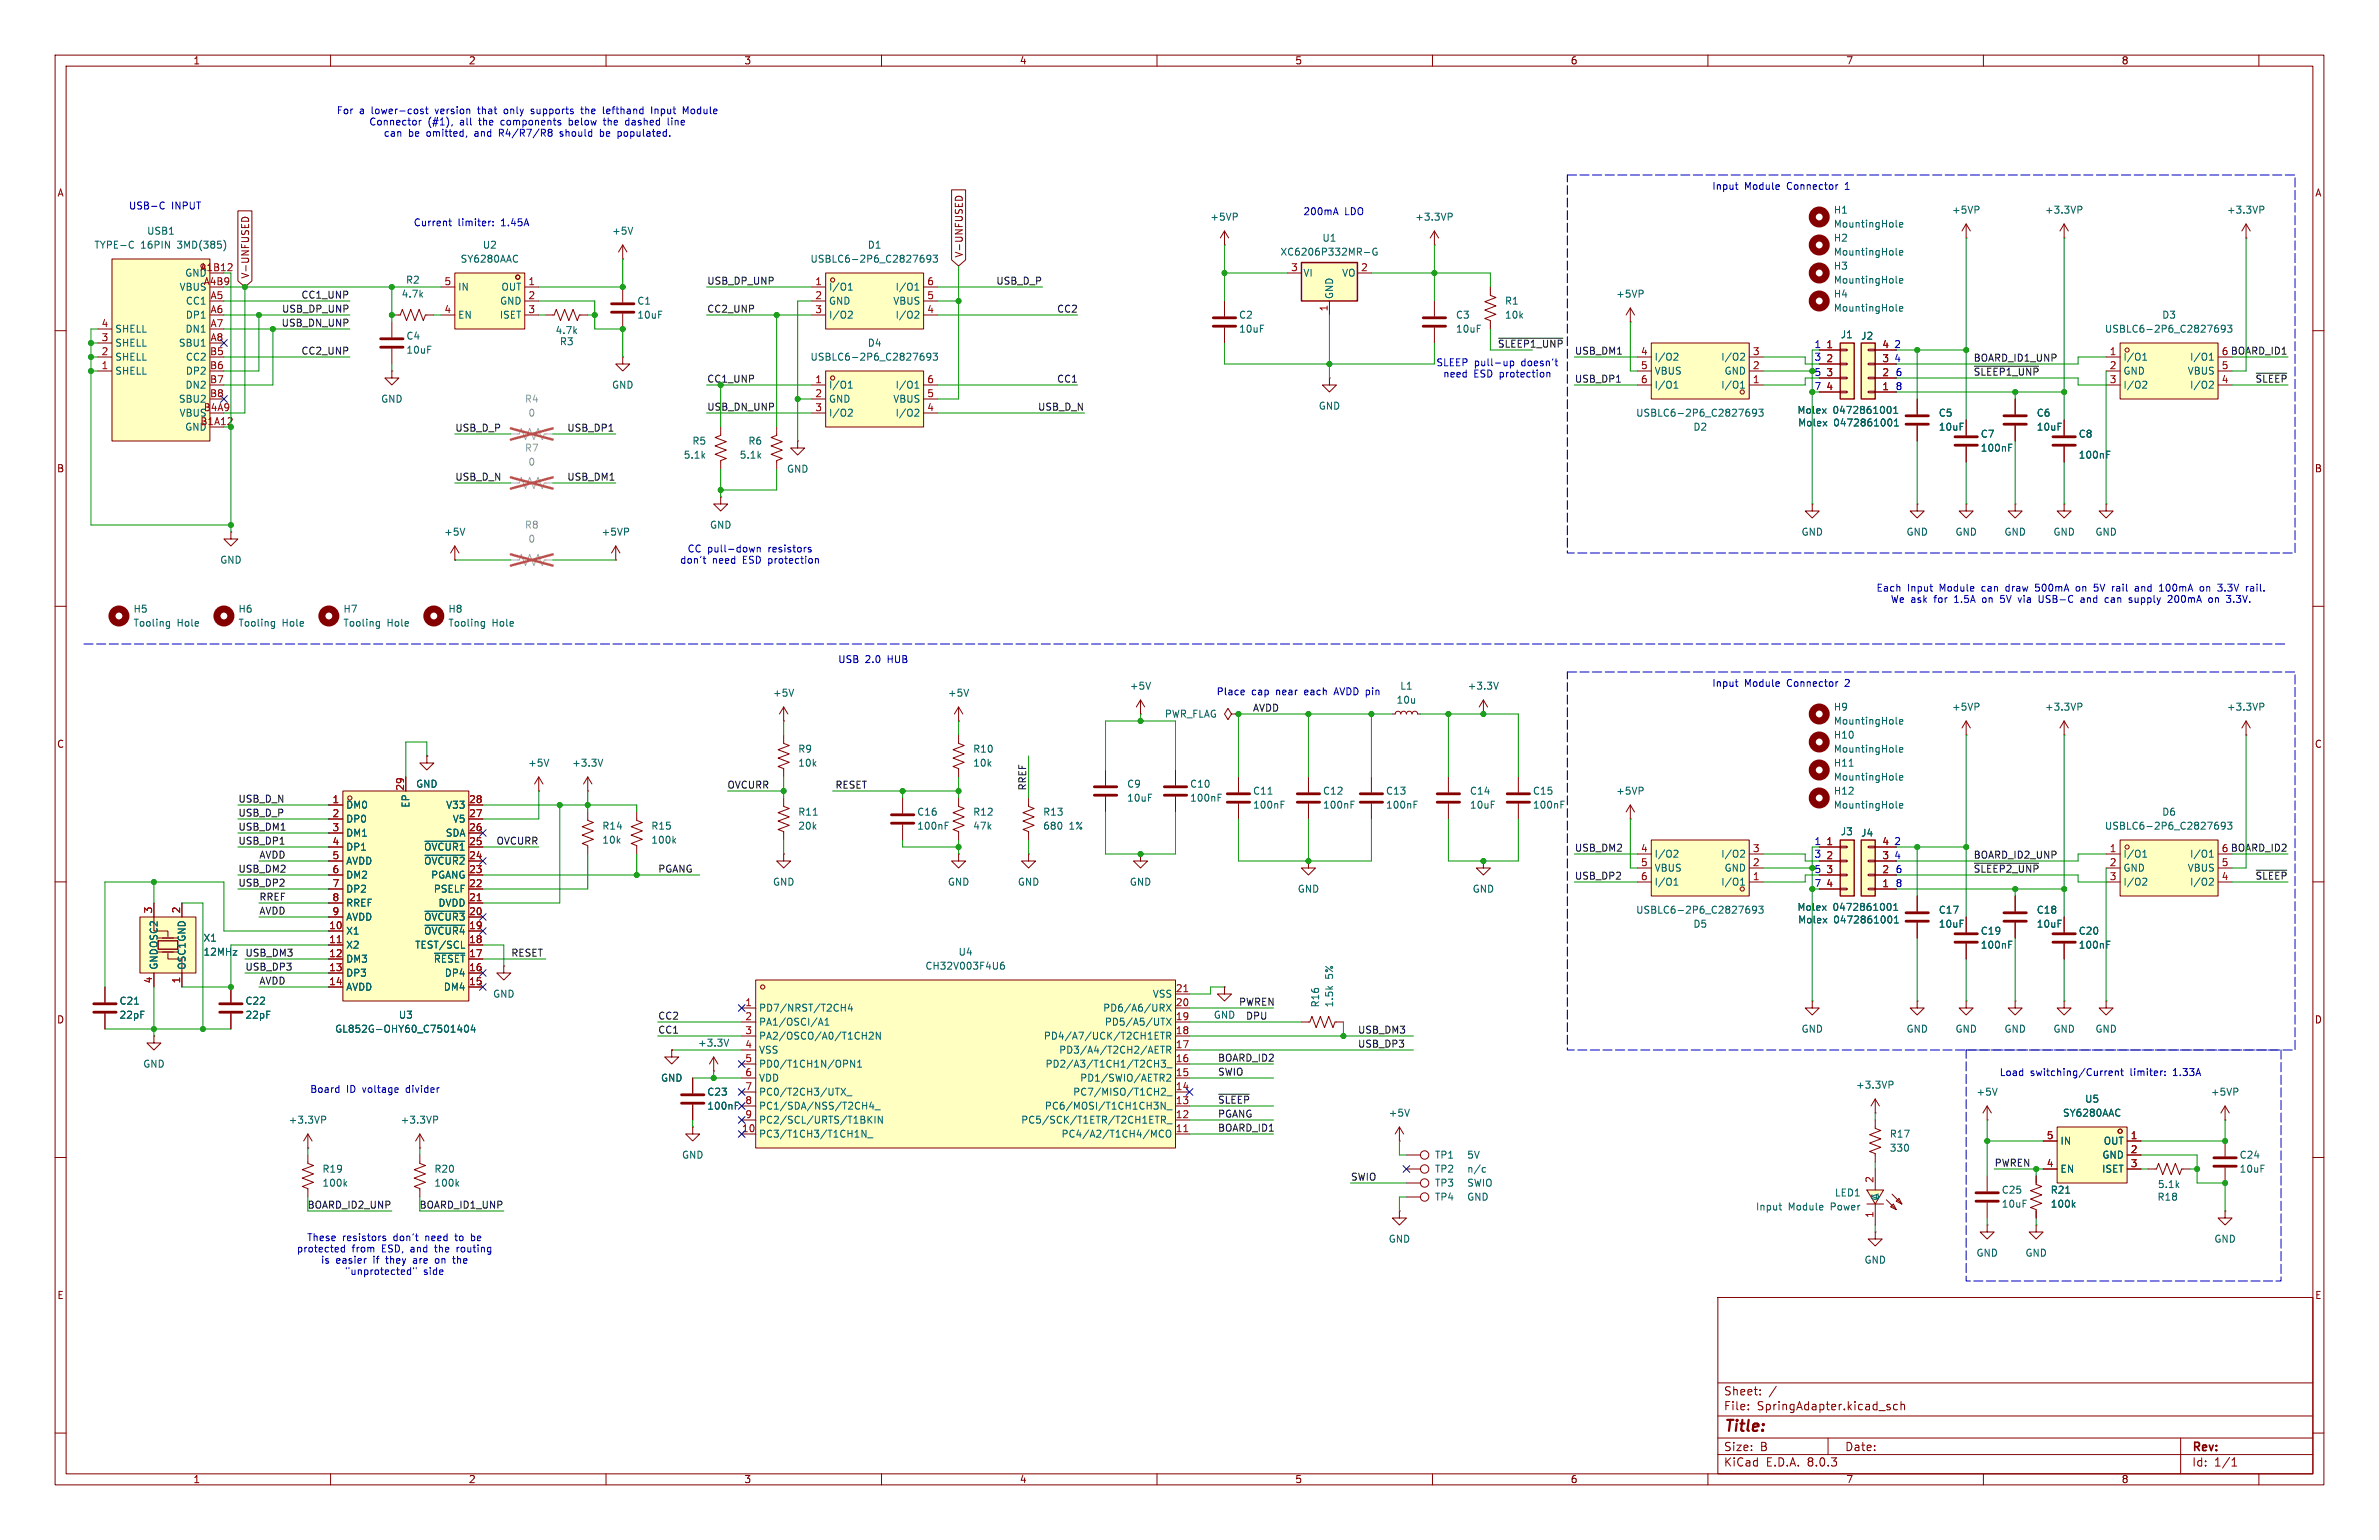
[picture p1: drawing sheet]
<svg xmlns="http://www.w3.org/2000/svg" width="432mm" height="279mm" viewBox="0 0 432 279" stroke-linecap="round" stroke-linejoin="round" font-family="sans-serif">
<defs><g id="words">
<text font-size="2.8" fill="#840000" x="312.8" y="260.3">Title:</text>
<g font-size="2.1" fill="#840000">
<text x="312.8" y="256.1">File:</text>
<text x="312.8" y="253.4">Sheet:</text>
<text x="318.9" y="256.1">SpringAdapter.kicad_sch</text>
<text x="312.8" y="263.5">Size:</text>
<text x="319.5" y="263.5">B</text>
<text x="334.8" y="263.5">Date:</text>
<text x="397.8" y="263.7">Rev:</text>
<text x="312.8" y="266.3">KiCad</text>
<text x="320.5" y="266.3">E.D.A.</text>
<text x="328.1" y="266.3">8.0.3</text>
<text x="397.8" y="266.3">Id:</text>
<text x="401.9" y="266.3">1/1</text>
</g>
<g font-size="1.8" fill="#840000">
<text x="35" y="11.9">1</text>
<text x="85" y="11.9">2</text>
<text x="135" y="11.9">3</text>
<text x="185" y="11.9">4</text>
<text x="235" y="11.9">5</text>
<text x="285" y="11.9">6</text>
<text x="335" y="11.9">7</text>
<text x="385" y="11.9">8</text>
<text x="10.3" y="35.9">A</text>
<text x="420.1" y="35.9">A</text>
<text x="174.9" y="46.8" transform="rotate(-90 174.9 46.8)">V-UNFUSED</text>
<text x="45.4" y="50.6" transform="rotate(-90 45.4 50.6)">V-UNFUSED</text>
<text x="10.3" y="85.9">B</text>
<text x="420.1" y="85.9">B</text>
<text x="10.3" y="135.9">C</text>
<text x="420.1" y="135.9">C</text>
<text x="10.3" y="185.9">D</text>
<text x="420.1" y="185.9">D</text>
<text x="10.3" y="235.9">E</text>
<text x="420.1" y="235.9">E</text>
<text x="35" y="269.3">1</text>
<text x="85" y="269.3">2</text>
<text x="135" y="269.3">3</text>
<text x="185" y="269.3">4</text>
<text x="235" y="269.3">5</text>
<text x="285" y="269.3">6</text>
<text x="335" y="269.3">7</text>
<text x="385" y="269.3">8</text>
</g>
<g font-size="1.8" fill="#0000c2">
<text x="61" y="20.9">For</text>
<text x="65.2" y="20.9">a</text>
<text x="66.9" y="23">Connector</text>
<text x="67.5" y="20.9">lower-cost</text>
<text x="77.7" y="23">(#1),</text>
<text x="79.3" y="20.9">version</text>
<text x="83.6" y="23">all</text>
<text x="87.2" y="20.9">that</text>
<text x="87.3" y="23">the</text>
<text x="91.4" y="23">components</text>
<text x="92.2" y="20.9">only</text>
<text x="97.3" y="20.9">supports</text>
<text x="103.9" y="23">below</text>
<text x="106.6" y="20.9">the</text>
<text x="110.5" y="23">the</text>
<text x="110.7" y="20.9">lefthand</text>
<text x="114.6" y="23">dashed</text>
<text x="119.7" y="20.9">Input</text>
<text x="122.5" y="23">line</text>
<text x="125.7" y="20.9">Module</text>
<text x="69.6" y="25">can</text>
<text x="74.1" y="25">be</text>
<text x="77.5" y="25">omitted,</text>
<text x="86.4" y="25">and</text>
<text x="91.1" y="25">R4/R7/R8</text>
<text x="102.3" y="25">should</text>
<text x="109.8" y="25">be</text>
<text x="113.2" y="25">populated.</text>
<text x="310.7" y="34.6">Input</text>
<text x="316.6" y="34.6">Module</text>
<text x="324.5" y="34.6">Connector</text>
<text x="335.2" y="34.6">1</text>
<text x="23.3" y="38.2">USB-C</text>
<text x="31.1" y="38.2">INPUT</text>
<text x="75" y="41.3">Current</text>
<text x="83.1" y="41.3">limiter:</text>
<text x="91.1" y="41.3">1.45A</text>
<text x="236.5" y="39.1">200mA</text>
<text x="244.1" y="39.1">LDO</text>
<text x="329.2" y="65.6">3</text>
<text x="343.7" y="65.9">4</text>
<text x="343.7" y="63.4">2</text>
<text x="260.6" y="66.6">SLEEP</text>
<text x="261.9" y="68.7">need</text>
<text x="267.5" y="68.7">ESD protection</text>
<text x="267.6" y="66.6">pull-up</text>
<text x="276.3" y="66.6">doesn't</text>
<text x="329.2" y="68.4">5</text>
<text x="344" y="71">8</text>
<text x="344" y="68.4">6</text>
<text x="124.7" y="100.4">CC pull-down</text>
<text x="139.6" y="100.4">resistors</text>
<text x="123.3" y="102.5">don't</text>
<text x="129.3" y="102.5">need</text>
<text x="134.9" y="102.5">ESD protection</text>
<text x="340.5" y="107.5">Each</text>
<text x="346.2" y="107.5">Input</text>
<text x="352.2" y="107.5">Module</text>
<text x="360" y="107.5">can</text>
<text x="364.5" y="107.5">draw</text>
<text x="370.1" y="107.5">500mA</text>
<text x="377.7" y="107.5">on</text>
<text x="381.2" y="107.5">5V</text>
<text x="384.6" y="107.5">rail</text>
<text x="389" y="107.5">and</text>
<text x="393.6" y="107.5">100mA</text>
<text x="401.2" y="107.5">on</text>
<text x="404.7" y="107.5">3.3V</text>
<text x="410" y="107.5">rail.</text>
<text x="343.1" y="109.6">We ask</text>
<text x="351.2" y="109.6">for</text>
<text x="355" y="109.6">1.5A</text>
<text x="360.3" y="109.6">on</text>
<text x="363.8" y="109.6">5V</text>
<text x="367.2" y="109.6">via</text>
<text x="371.1" y="109.6">USB-C</text>
<text x="379" y="109.6">and</text>
<text x="383.6" y="109.6">can</text>
<text x="388.1" y="109.6">supply</text>
<text x="395.4" y="109.6">200mA</text>
<text x="403" y="109.6">on</text>
<text x="406.5" y="109.6">3.3V.</text>
<text x="152" y="120.5">USB</text>
<text x="157" y="120.5">2.0</text>
<text x="161.2" y="120.5">HUB</text>
<text x="310.7" y="124.8">Input</text>
<text x="316.6" y="124.8">Module</text>
<text x="324.5" y="124.8">Connector</text>
<text x="335.2" y="124.8">2</text>
<text x="220.7" y="126.3">Place</text>
<text x="227.2" y="126.3">cap</text>
<text x="231.7" y="126.3">near</text>
<text x="237.1" y="126.3">each</text>
<text x="242.7" y="126.3">AVDD pin</text>
<text x="329.2" y="155.8">3</text>
<text x="343.7" y="153.5">2</text>
<text x="329.2" y="158.6">5</text>
<text x="343.7" y="156.1">4</text>
<text x="344" y="161.1">8</text>
<text x="344" y="158.6">6</text>
<text x="362.9" y="195.4">Load</text>
<text x="368.5" y="195.4">switching/Current</text>
<text x="386.8" y="195.4">limiter:</text>
<text x="394.7" y="195.4">1.33A</text>
<text x="56.2" y="198.5">Board</text>
<text x="62.9" y="198.5">ID</text>
<text x="65.9" y="198.5">voltage</text>
<text x="74" y="198.5">divider</text>
<text x="53.8" y="227.4">protected</text>
<text x="55.7" y="225.4">These</text>
<text x="62.1" y="225.4">resistors</text>
<text x="63.9" y="227.4">from</text>
<text x="69.4" y="227.4">ESD,</text>
<text x="71.5" y="225.4">don't</text>
<text x="74.8" y="227.4">and</text>
<text x="77.5" y="225.4">need</text>
<text x="79.4" y="227.4">the</text>
<text x="83.1" y="225.4">to</text>
<text x="83.6" y="227.4">routing</text>
<text x="86.2" y="225.4">be</text>
<text x="58.2" y="229.5">is</text>
<text x="61" y="229.5">easier</text>
<text x="62.5" y="231.5">&quot;unprotected&quot;</text>
<text x="67.9" y="229.5">if</text>
<text x="70.4" y="229.5">they</text>
<text x="75.5" y="229.5">are</text>
<text x="76.9" y="231.5">side</text>
<text x="79.7" y="229.5">on</text>
<text x="83.1" y="229.5">the</text>
</g>
<g font-size="1.8" fill="#006464">
<text x="219.6" y="40.2">+5VP</text>
<text x="256.8" y="40.2">+3.3VP</text>
<text x="332.8" y="39">H1</text>
<text x="332.8" y="41.5">MountingHole</text>
<text x="354.2" y="39">+5VP</text>
<text x="371.1" y="39">+3.3VP</text>
<text x="404.1" y="39">+3.3VP</text>
<text x="17" y="45.3">TYPE-C</text>
<text x="25.5" y="45.3">16PIN</text>
<text x="26.6" y="42.8">USB1</text>
<text x="32.3" y="45.3">3MD(385)</text>
<text x="83.5" y="47.9">SY6280AAC</text>
<text x="87.5" y="45.3">U2</text>
<text x="111" y="42.8">+5V</text>
<text x="147" y="47.9">USBLC6-2P6_C2827693</text>
<text x="157.4" y="45.3">D1</text>
<text x="232.3" y="46.6">XC6206P332MR-G</text>
<text x="239.9" y="44">U1</text>
<text x="332.8" y="44">H2</text>
<text x="332.8" y="46.6">MountingHole</text>
<text x="32.5" y="52.9">VBUS</text>
<text x="73.6" y="51.7">R2</text>
<text x="83.1" y="52.9">IN</text>
<text x="90.9" y="52.9">OUT</text>
<text x="150.4" y="52.9">I/O1</text>
<text x="162.5" y="52.9">I/O1</text>
<text x="236.5" y="50.4">VI</text>
<text x="243.5" y="50.4">VO</text>
<text x="332.8" y="49.1">H3</text>
<text x="332.8" y="51.7">MountingHole</text>
<text x="33.6" y="55.5">CC1</text>
<text x="33.6" y="58">DP1</text>
<text x="72.8" y="54.2">4.7k</text>
<text x="83.1" y="58">EN</text>
<text x="90.6" y="58">ISET</text>
<text x="90.7" y="55.5">GND</text>
<text x="115.6" y="55.5">C1</text>
<text x="115.6" y="58">10uF</text>
<text x="150.4" y="55.5">GND</text>
<text x="150.4" y="58">I/O2</text>
<text x="162" y="55.5">VBUS</text>
<text x="162.5" y="58">I/O2</text>
<text x="224.8" y="58">C2</text>
<text x="242.2" y="54.4" transform="rotate(-90 242.2 54.4)">GND</text>
<text x="264.2" y="58">C3</text>
<text x="273.1" y="55.5">R1</text>
<text x="273.1" y="58">10k</text>
<text x="293.2" y="54.2">+5VP</text>
<text x="332.8" y="54.2">H4</text>
<text x="332.8" y="56.7">MountingHole</text>
<text x="392.4" y="58">D3</text>
<text x="20.8" y="65.6">SHELL</text>
<text x="20.8" y="63.1">SHELL</text>
<text x="20.8" y="60.6">SHELL</text>
<text x="32.4" y="63.1">SBU1</text>
<text x="33.6" y="60.6">DN1</text>
<text x="33.6" y="65.6">CC2</text>
<text x="73.7" y="61.8">C4</text>
<text x="73.7" y="64.4">10uF</text>
<text x="100.7" y="60.8">4.7k</text>
<text x="101.5" y="62.8">R3</text>
<text x="147" y="65.6">USBLC6-2P6_C2827693</text>
<text x="157.4" y="63.1">D4</text>
<text x="224.8" y="60.6">10uF</text>
<text x="264.2" y="60.6">10uF</text>
<text x="300.2" y="65.6">I/O2</text>
<text x="312.3" y="65.6">I/O2</text>
<text x="334" y="61.6">J1</text>
<text x="337.7" y="61.8">J2</text>
<text x="382" y="60.6">USBLC6-2P6_C2827693</text>
<text x="385.3" y="65.6">I/O1</text>
<text x="397.4" y="65.6">I/O1</text>
<text x="20.8" y="68.2">SHELL</text>
<text x="33.6" y="70.7">DN2</text>
<text x="33.6" y="68.2">DP2</text>
<text x="111" y="70.7">GND</text>
<text x="150.4" y="70.7">I/O1</text>
<text x="162.5" y="70.7">I/O1</text>
<text x="300.2" y="68.2">VBUS</text>
<text x="300.2" y="70.7">I/O1</text>
<text x="312.3" y="70.7">I/O1</text>
<text x="312.9" y="68.2">GND</text>
<text x="385.3" y="68.2">GND</text>
<text x="385.3" y="70.7">I/O2</text>
<text x="397" y="68.2">VBUS</text>
<text x="397.4" y="70.7">I/O2</text>
<text x="32.4" y="73.3">SBU2</text>
<text x="32.5" y="75.8">VBUS</text>
<text x="69.1" y="73.3">GND</text>
<text x="150.4" y="73.3">GND</text>
<text x="150.4" y="75.8">I/O2</text>
<text x="162" y="73.3">VBUS</text>
<text x="162.5" y="75.8">I/O2</text>
<text x="239.3" y="74.5">GND</text>
<text x="296.9" y="75.8">USBLC6-2P6_C2827693</text>
<text x="326.1" y="75.3">Molex</text>
<text x="326.3" y="77.6">Molex</text>
<text x="332.7" y="75.3">0472861001</text>
<text x="332.8" y="77.6">0472861001</text>
<text x="351.8" y="75.8">C5</text>
<text x="369.6" y="75.8">C6</text>
<text x="124" y="83.4">5.1k</text>
<text x="125.6" y="80.9">R5</text>
<text x="134.2" y="83.4">5.1k</text>
<text x="135.7" y="80.9">R6</text>
<text x="307.3" y="78.3">D2</text>
<text x="351.8" y="78.3">10uF</text>
<text x="359.4" y="79.6">C7</text>
<text x="359.4" y="82.1">100nF</text>
<text x="369.6" y="78.3">10uF</text>
<text x="377.2" y="79.6">C8</text>
<text x="377.2" y="83.4">100nF</text>
<text x="142.7" y="86">GND</text>
<text x="80.5" y="97.4">+5V</text>
<text x="109.1" y="97.4">+5VP</text>
<text x="128.8" y="96.1">GND</text>
<text x="326.9" y="97.4">GND</text>
<text x="345.9" y="97.4">GND</text>
<text x="354.8" y="97.4">GND</text>
<text x="363.7" y="97.4">GND</text>
<text x="372.6" y="97.4">GND</text>
<text x="380.2" y="97.4">GND</text>
<text x="39.9" y="102.5">GND</text>
<text x="24.1" y="113.9">Tooling</text>
<text x="24.1" y="111.4">H5</text>
<text x="32.1" y="113.9">Hole</text>
<text x="43.2" y="113.9">Tooling</text>
<text x="43.2" y="111.4">H6</text>
<text x="51.2" y="113.9">Hole</text>
<text x="62.2" y="113.9">Tooling</text>
<text x="62.2" y="111.4">H7</text>
<text x="70.2" y="113.9">Hole</text>
<text x="81.3" y="113.9">Tooling</text>
<text x="81.3" y="111.4">H8</text>
<text x="89.3" y="113.9">Hole</text>
<text x="205" y="125.3">+5V</text>
<text x="254.1" y="125.3">L1</text>
<text x="266.3" y="125.3">+3.3V</text>
<text x="140.2" y="126.6">+5V</text>
<text x="172" y="126.6">+5V</text>
<text x="211.3" y="130.4">PWR_FLAG</text>
<text x="253.4" y="127.9">10u</text>
<text x="332.8" y="129.1">H9</text>
<text x="332.8" y="131.7">MountingHole</text>
<text x="354.2" y="129.1">+5VP</text>
<text x="371.1" y="129.1">+3.3VP</text>
<text x="404.1" y="129.1">+3.3VP</text>
<text x="144.8" y="136.8">R9</text>
<text x="176.5" y="136.8">R10</text>
<text x="332.8" y="134.2">H10</text>
<text x="332.8" y="136.8">MountingHole</text>
<text x="75.4" y="143.1">GND</text>
<text x="95.8" y="139.3">+5V</text>
<text x="103.7" y="139.3">+3.3V</text>
<text x="144.8" y="139.3">10k</text>
<text x="176.5" y="139.3">10k</text>
<text x="204.5" y="143.1">C9</text>
<text x="215.9" y="143.1">C10</text>
<text x="332.8" y="139.3">H11</text>
<text x="332.8" y="141.8">MountingHole</text>
<text x="62.7" y="146.9">DM0</text>
<text x="62.7" y="149.5">DP0</text>
<text x="74.5" y="146.6" transform="rotate(-90 74.5 146.6)">EP</text>
<text x="80.9" y="146.9">V33</text>
<text x="82.1" y="149.5">V5</text>
<text x="144.8" y="148.2">R11</text>
<text x="166.4" y="148.2">C16</text>
<text x="176.5" y="148.2">R12</text>
<text x="189.2" y="148.2">R13</text>
<text x="204.5" y="145.6">10uF</text>
<text x="215.9" y="145.6">100nF</text>
<text x="227.3" y="146.9">100nF</text>
<text x="227.3" y="144.4">C11</text>
<text x="240" y="146.9">100nF</text>
<text x="240" y="144.4">C12</text>
<text x="251.5" y="146.9">100nF</text>
<text x="251.5" y="144.4">C13</text>
<text x="266.7" y="144.4">C14</text>
<text x="266.7" y="146.9">10uF</text>
<text x="278.1" y="144.4">C15</text>
<text x="278.1" y="146.9">100nF</text>
<text x="293.2" y="144.4">+5VP</text>
<text x="332.8" y="144.4">H12</text>
<text x="332.8" y="146.9">MountingHole</text>
<text x="392.4" y="148.2">D6</text>
<text x="62.7" y="152">DM1</text>
<text x="62.7" y="154.5">DP1</text>
<text x="76.9" y="154.5">~{OVCUR1}</text>
<text x="80.8" y="152">SDA</text>
<text x="109.2" y="153.3">10k</text>
<text x="109.2" y="150.7">R14</text>
<text x="118.1" y="150.7">R15</text>
<text x="118.1" y="153.3">100k</text>
<text x="144.8" y="150.7">20k</text>
<text x="166.4" y="150.7">100nF</text>
<text x="176.5" y="150.7">47k</text>
<text x="189.2" y="150.7">680</text>
<text x="194" y="150.7">1%</text>
<text x="300.2" y="155.8">I/O2</text>
<text x="312.3" y="155.8">I/O2</text>
<text x="334" y="151.7">J3</text>
<text x="337.7" y="152">J4</text>
<text x="382" y="150.7">USBLC6-2P6_C2827693</text>
<text x="385.3" y="155.8">I/O1</text>
<text x="397.4" y="155.8">I/O1</text>
<text x="62.7" y="157.1">AVDD</text>
<text x="62.7" y="159.6">DM2</text>
<text x="76.9" y="157.1">~{OVCUR2}</text>
<text x="78.1" y="159.6">PGANG</text>
<text x="140.2" y="160.9">GND</text>
<text x="172" y="160.9">GND</text>
<text x="184.7" y="160.9">GND</text>
<text x="205" y="160.9">GND</text>
<text x="300.2" y="158.3">VBUS</text>
<text x="300.2" y="160.9">I/O1</text>
<text x="312.3" y="160.9">I/O1</text>
<text x="312.9" y="158.3">GND</text>
<text x="385.3" y="158.3">GND</text>
<text x="385.3" y="160.9">I/O2</text>
<text x="397" y="158.3">VBUS</text>
<text x="397.4" y="160.9">I/O2</text>
<text x="62.7" y="162.2">DP2</text>
<text x="62.7" y="164.7">RREF</text>
<text x="62.7" y="167.2">AVDD</text>
<text x="76.9" y="167.2">~{OVCUR3}</text>
<text x="78.6" y="162.2">PSELF</text>
<text x="79.5" y="164.7">DVDD</text>
<text x="235.5" y="162.2">GND</text>
<text x="267.2" y="162.2">GND</text>
<text x="296.9" y="166">USBLC6-2P6_C2827693</text>
<text x="326.1" y="165.5">Molex</text>
<text x="326.3" y="167.7">Molex</text>
<text x="332.7" y="165.5">0472861001</text>
<text x="332.8" y="167.7">0472861001</text>
<text x="351.8" y="166">C17</text>
<text x="369.6" y="166">C18</text>
<text x="28.8" y="172.1" transform="rotate(-90 28.8 172.1)">OSC2</text>
<text x="36.8" y="171">X1</text>
<text x="36.8" y="173.6">12MHz</text>
<text x="62.7" y="169.8">X1</text>
<text x="62.7" y="172.3">X2</text>
<text x="75.2" y="172.3">TEST/SCL</text>
<text x="76.9" y="169.8">~{OVCUR4}</text>
<text x="173.9" y="173.6">U4</text>
<text x="307.3" y="168.5">D5</text>
<text x="351.8" y="168.5">10uF</text>
<text x="359.4" y="169.8">C19</text>
<text x="359.4" y="172.3">100nF</text>
<text x="369.6" y="168.5">10uF</text>
<text x="377.2" y="169.8">C20</text>
<text x="377.2" y="172.3">100nF</text>
<text x="28.8" y="176" transform="rotate(-90 28.8 176)">GND</text>
<text x="33.9" y="176" transform="rotate(-90 33.9 176)">OSC1GND</text>
<text x="62.7" y="174.9">DM3</text>
<text x="62.7" y="177.4">DP3</text>
<text x="62.7" y="179.9">AVDD</text>
<text x="78.6" y="174.9">~{RESET}</text>
<text x="80.4" y="179.9">DM4</text>
<text x="80.6" y="177.4">DP4</text>
<text x="167.9" y="176.1">CH32V003F4U6</text>
<text x="242.2" y="177.6" transform="rotate(-90 242.2 177.6)">5%</text>
<text x="21.6" y="182.5">C21</text>
<text x="21.6" y="185">22pF</text>
<text x="44.5" y="182.5">C22</text>
<text x="44.5" y="185">22pF</text>
<text x="72.3" y="185">U3</text>
<text x="89.4" y="181.2">GND</text>
<text x="137.7" y="183.7">PD7/NRST/T2CH4</text>
<text x="200.1" y="183.7">PD6/A6/URX</text>
<text x="209.1" y="181.2">VSS</text>
<text x="220.2" y="185">GND</text>
<text x="239.6" y="182.9" transform="rotate(-90 239.6 182.9)">R16</text>
<text x="242.2" y="182.9" transform="rotate(-90 242.2 182.9)">1.5k</text>
<text x="60.7" y="187.6">GL852G-OHY60_C7501404</text>
<text x="126.6" y="190.1">+3.3V</text>
<text x="137.7" y="186.3">PA1/OSCI/A1</text>
<text x="137.7" y="188.8">PA2/OSCO/A0/T1CH2N</text>
<text x="137.7" y="191.4">VSS</text>
<text x="189.4" y="188.8">PD4/A7/UCK/T2CH1ETR</text>
<text x="192.1" y="191.4">PD3/A4/T2CH2/AETR</text>
<text x="200.4" y="186.3">PD5/A5/UTX</text>
<text x="326.9" y="187.6">GND</text>
<text x="345.9" y="187.6">GND</text>
<text x="354.8" y="187.6">GND</text>
<text x="363.7" y="187.6">GND</text>
<text x="372.6" y="187.6">GND</text>
<text x="380.2" y="187.6">GND</text>
<text x="25.9" y="193.9">GND</text>
<text x="119.9" y="196.4">GND</text>
<text x="137.7" y="193.9">PD0/T1CH1N/OPN1</text>
<text x="137.7" y="196.4">VDD</text>
<text x="189.7" y="193.9">PD2/A3/T1CH1/T2CH3_</text>
<text x="196" y="196.4">PD1/SWIO/AETR2</text>
<text x="336.8" y="197.7">+3.3VP</text>
<text x="128.3" y="201.5">100nF</text>
<text x="128.3" y="199">C23</text>
<text x="137.7" y="199">PC0/T2CH3/UTX_</text>
<text x="137.7" y="201.5">PC1/SDA/NSS/T2CH4_</text>
<text x="189.5" y="201.5">PC6/MOSI/T1CH1CH3N_</text>
<text x="194.7" y="199">PC7/MISO/T1CH2_</text>
<text x="252" y="202.8">+5V</text>
<text x="358.6" y="199">+5V</text>
<text x="374.3" y="202.8">SY6280AAC</text>
<text x="378.4" y="200.3">U5</text>
<text x="401.2" y="199">+5VP</text>
<text x="52.3" y="204.1">+3.3VP</text>
<text x="72.6" y="204.1">+3.3VP</text>
<text x="137.7" y="206.6">PC3/T1CH3/T1CH1N_</text>
<text x="137.7" y="204.1">PC2/SCL/URTS/T1BKIN</text>
<text x="185.3" y="204.1">PC5/SCK/T1ETR/T2CH1ETR_</text>
<text x="192.6" y="206.6">PC4/A2/T1CH4/MCO</text>
<text x="342.9" y="206.6">R17</text>
<text x="342.9" y="209.1">330</text>
<text x="373.9" y="207.9">IN</text>
<text x="381.7" y="207.9">OUT</text>
<text x="58.4" y="213">R19</text>
<text x="58.4" y="215.5">100k</text>
<text x="78.7" y="213">R20</text>
<text x="78.7" y="215.5">100k</text>
<text x="123.7" y="210.4">GND</text>
<text x="260.4" y="210.4">TP1</text>
<text x="260.4" y="213">TP2</text>
<text x="260.4" y="215.5">TP3</text>
<text x="266.2" y="210.4">5V</text>
<text x="266.2" y="213">n/c</text>
<text x="266.2" y="215.5">SWIO</text>
<text x="373.9" y="213">EN</text>
<text x="381.4" y="213">ISET</text>
<text x="381.5" y="210.4">GND</text>
<text x="391.6" y="215.7">5.1k</text>
<text x="406.4" y="210.4">C24</text>
<text x="406.4" y="213">10uF</text>
<text x="260.4" y="218">TP4</text>
<text x="266.2" y="218">GND</text>
<text x="318.6" y="219.8">Input</text>
<text x="324.6" y="219.8">Module</text>
<text x="332.4" y="219.8">Power</text>
<text x="333" y="217.3">LED1</text>
<text x="341.2" y="217.7" transform="rotate(-90 341.2 217.7)">A</text>
<text x="363.2" y="216.8">C25</text>
<text x="363.2" y="219.3">10uF</text>
<text x="372.1" y="216.8">R21</text>
<text x="372.1" y="219.3">100k</text>
<text x="391.5" y="218">R18</text>
<text x="252" y="225.7">GND</text>
<text x="401.8" y="225.7">GND</text>
<text x="338.3" y="229.5">GND</text>
<text x="358.6" y="228.2">GND</text>
<text x="367.5" y="228.2">GND</text>
</g>
<g font-size="1.8" fill="#a90000">
<text x="33.5" y="50.4">GND</text>
<text x="36.9" y="51.8">A4B9</text>
<text x="80.6" y="51.8">5</text>
<text x="95.8" y="51.8">1</text>
<text x="147.9" y="51.8">1</text>
<text x="168.2" y="51.8">6</text>
<text x="234.2" y="49.3">3</text>
<text x="246.9" y="49.3">2</text>
<text x="18.3" y="59.4">4</text>
<text x="38.1" y="54.4">A5</text>
<text x="38.1" y="56.9">A6</text>
<text x="38.1" y="59.4">A7</text>
<text x="80.6" y="56.9">4</text>
<text x="95.8" y="54.4">2</text>
<text x="95.8" y="56.9">3</text>
<text x="147.9" y="54.4">2</text>
<text x="147.9" y="56.9">3</text>
<text x="168.2" y="56.9">4</text>
<text x="168.2" y="54.4">5</text>
<text x="241" y="56.6" transform="rotate(-90 241 56.6)">1</text>
<text x="18.3" y="64.5">2</text>
<text x="18.3" y="62">3</text>
<text x="38" y="64.5">B5</text>
<text x="38.1" y="62">A8</text>
<text x="297.7" y="64.5">4</text>
<text x="318.1" y="64.5">3</text>
<text x="331.4" y="63.2">1</text>
<text x="331.4" y="65.8">2</text>
<text x="341.6" y="65.8">3</text>
<text x="341.6" y="63.2">4</text>
<text x="382.8" y="64.5">1</text>
<text x="18.3" y="67.1">1</text>
<text x="38" y="67.1">B6</text>
<text x="38" y="69.6">B7</text>
<text x="147.9" y="69.6">1</text>
<text x="168.2" y="69.6">6</text>
<text x="297.7" y="67.1">5</text>
<text x="297.7" y="69.6">6</text>
<text x="318.1" y="69.6">1</text>
<text x="318.1" y="67.1">2</text>
<text x="331.4" y="68.3">3</text>
<text x="331.4" y="70.9">4</text>
<text x="341.6" y="70.9">1</text>
<text x="341.6" y="68.3">2</text>
<text x="382.8" y="67.1">2</text>
<text x="382.8" y="69.6">3</text>
<text x="403.2" y="69.6">4</text>
<text x="403.2" y="67.1">5</text>
<text x="36.9" y="74.7">B4A9</text>
<text x="38" y="72.1">B8</text>
<text x="147.9" y="72.1">2</text>
<text x="147.9" y="74.7">3</text>
<text x="168.2" y="74.7">4</text>
<text x="168.2" y="72.1">5</text>
<text x="33.5" y="78.3">GND</text>
<text x="73.4" y="143.6" transform="rotate(-90 73.4 143.6)">29</text>
<text x="60.3" y="145.8">1</text>
<text x="60.3" y="148.3">2</text>
<text x="85" y="148.3">27</text>
<text x="85" y="145.8">28</text>
<text x="60.3" y="150.9">3</text>
<text x="60.3" y="153.4">4</text>
<text x="60.3" y="156">5</text>
<text x="85" y="156">24</text>
<text x="85" y="153.4">25</text>
<text x="85" y="150.9">26</text>
<text x="297.7" y="154.7">4</text>
<text x="318.1" y="154.7">3</text>
<text x="331.4" y="153.4">1</text>
<text x="331.4" y="156">2</text>
<text x="341.6" y="156">3</text>
<text x="341.6" y="153.4">4</text>
<text x="382.8" y="154.7">1</text>
<text x="60.3" y="158.5">6</text>
<text x="60.3" y="161">7</text>
<text x="85" y="161">22</text>
<text x="85" y="158.5">23</text>
<text x="297.7" y="157.2">5</text>
<text x="297.7" y="159.8">6</text>
<text x="318.1" y="159.8">1</text>
<text x="318.1" y="157.2">2</text>
<text x="331.4" y="158.5">3</text>
<text x="331.4" y="161">4</text>
<text x="341.6" y="161">1</text>
<text x="341.6" y="158.5">2</text>
<text x="382.8" y="157.2">2</text>
<text x="382.8" y="159.8">3</text>
<text x="403.2" y="159.8">4</text>
<text x="403.2" y="157.2">5</text>
<text x="27.7" y="165.8" transform="rotate(-90 27.7 165.8)">3</text>
<text x="32.8" y="165.8" transform="rotate(-90 32.8 165.8)">2</text>
<text x="60.3" y="163.6">8</text>
<text x="60.3" y="166.1">9</text>
<text x="85" y="166.1">20</text>
<text x="85" y="163.6">21</text>
<text x="59.6" y="168.7">10</text>
<text x="59.6" y="171.2">11</text>
<text x="59.6" y="173.7">12</text>
<text x="85" y="173.7">17</text>
<text x="85" y="171.2">18</text>
<text x="85" y="168.7">19</text>
<text x="27.7" y="178.5" transform="rotate(-90 27.7 178.5)">4</text>
<text x="32.8" y="178.5" transform="rotate(-90 32.8 178.5)">1</text>
<text x="59.6" y="176.3">13</text>
<text x="59.6" y="178.8">14</text>
<text x="85" y="178.8">15</text>
<text x="85" y="176.3">16</text>
<text x="135.2" y="182.6">1</text>
<text x="135.2" y="185.2">2</text>
<text x="213.3" y="185.2">19</text>
<text x="213.3" y="182.6">20</text>
<text x="213.3" y="180.1">21</text>
<text x="135.2" y="187.7">3</text>
<text x="135.2" y="190.2">4</text>
<text x="213.3" y="190.2">17</text>
<text x="213.3" y="187.7">18</text>
<text x="135.2" y="192.8">5</text>
<text x="135.2" y="195.3">6</text>
<text x="135.2" y="197.9">7</text>
<text x="213.3" y="197.9">14</text>
<text x="213.3" y="195.3">15</text>
<text x="213.3" y="192.8">16</text>
<text x="135.2" y="200.4">8</text>
<text x="135.2" y="202.9">9</text>
<text x="213.3" y="202.9">12</text>
<text x="213.3" y="200.4">13</text>
<text x="134.6" y="205.5">10</text>
<text x="213.3" y="205.5">11</text>
<text x="371.4" y="206.8">5</text>
<text x="386.6" y="206.8">1</text>
<text x="386.6" y="209.3">2</text>
<text x="340.1" y="214.7" transform="rotate(-90 340.1 214.7)">2</text>
<text x="371.4" y="211.8">4</text>
<text x="386.6" y="211.8">3</text>
<text x="340.1" y="221.1" transform="rotate(-90 340.1 221.1)">1</text>
</g>
<g font-size="1.8" fill="#009600">
<text x="36.3" y="49.3">A1B12</text>
<text x="329.2" y="63.4">1</text>
<text x="128.3" y="69.5">CC1_UNP</text>
<text x="329.2" y="71">7</text>
<text x="36.3" y="77.2">B1A12</text>
<text x="329.2" y="153.5">1</text>
<text x="329.2" y="161.1">7</text>
</g>
<g font-size="1.8" fill="#0f0f0f">
<text x="128.3" y="51.7">USB_DP_UNP</text>
<text x="180.7" y="51.7">USB_D_P</text>
<text x="51" y="59.3">USB_DN_UNP</text>
<text x="51.1" y="56.8">USB_DP_UNP</text>
<text x="54.6" y="54.3">CC1_UNP</text>
<text x="128.3" y="56.8">CC2_UNP</text>
<text x="191.8" y="56.8">CC2</text>
<text x="54.6" y="64.4">CC2_UNP</text>
<text x="271.8" y="63.2">~{SLEEP1_UNP}</text>
<text x="285.8" y="64.4">USB_DM1</text>
<text x="358.1" y="65.7">BOARD_ID1_UNP</text>
<text x="403.2" y="64.5">6 BOARD_ID1</text>
<text x="191.8" y="69.5">CC1</text>
<text x="285.8" y="69.5">USB_DP1</text>
<text x="358.1" y="68.2">~{SLEEP1_UNP}</text>
<text x="409.3" y="69.5">~{SLEEP}</text>
<text x="128.3" y="74.6">USB_DN_UNP</text>
<text x="188.3" y="74.6">USB_D_N</text>
<text x="82.5" y="78.4">USB_D_P</text>
<text x="102.9" y="78.4">USB_DP1</text>
<text x="82.5" y="87.3">USB_D_N</text>
<text x="102.9" y="87.3">USB_DM1</text>
<text x="227.3" y="129.2">AVDD</text>
<text x="131.9" y="143.2">OVCURR</text>
<text x="151.5" y="143.2">RESET</text>
<text x="186.3" y="143.5" transform="rotate(-90 186.3 143.5)">RREF</text>
<text x="43.2" y="145.7">USB_D_N</text>
<text x="43.2" y="148.2">USB_D_P</text>
<text x="43.2" y="153.3">USB_DP1</text>
<text x="43.2" y="150.8">USB_DM1</text>
<text x="47" y="155.9">AVDD</text>
<text x="90" y="153.3">OVCURR</text>
<text x="285.8" y="154.6">USB_DM2</text>
<text x="358.1" y="155.9">BOARD_ID2_UNP</text>
<text x="403.2" y="154.7">6 BOARD_ID2</text>
<text x="43.2" y="158.4">USB_DM2</text>
<text x="43.2" y="160.9">USB_DP2</text>
<text x="119.4" y="158.4">PGANG</text>
<text x="285.8" y="159.7">USB_DP2</text>
<text x="358.1" y="158.4">~{SLEEP2_UNP}</text>
<text x="409.3" y="159.7">~{SLEEP}</text>
<text x="47" y="166">AVDD</text>
<text x="47" y="163.5">RREF</text>
<text x="44.4" y="173.6">USB_DM3</text>
<text x="92.7" y="173.6">RESET</text>
<text x="44.4" y="176.2">USB_DP3</text>
<text x="47" y="178.7">AVDD</text>
<text x="119.4" y="185.1">CC2</text>
<text x="224.8" y="182.5">PWREN</text>
<text x="226.1" y="185.1">DPU</text>
<text x="119.4" y="187.6">CC1</text>
<text x="246.4" y="187.6">USB_DM3</text>
<text x="246.4" y="190.2">USB_DP3</text>
<text x="221" y="195.2">SWIO</text>
<text x="221" y="192.7">BOARD_ID2</text>
<text x="221" y="200.3">~{SLEEP}</text>
<text x="221" y="202.9">PGANG</text>
<text x="221" y="205.4">BOARD_ID1</text>
<text x="245.1" y="214.3">SWIO</text>
<text x="361.9" y="211.7">PWREN</text>
<text x="55.7" y="219.4">BOARD_ID2_UNP</text>
<text x="76.1" y="219.4">BOARD_ID1_UNP</text>
</g>
<g font-size="1.8" fill="#989898">
<text x="95.2" y="73.3">R4</text>
<text x="95.8" y="75.8">0</text>
<text x="95.2" y="82.1">R7</text>
<text x="95.8" y="84.7">0</text>
<text x="95.2" y="96.1">R8</text>
<text x="95.8" y="98.7">0</text>
</g>
</g></defs>
<g fill="none" stroke="#840000" stroke-width=".18">
<path d="M10 10h411.8v259.4h-411.8zM12 12h407.8v255.4h-407.8zM60 10v2M110 10v2M160 10v2M210 10v2M260 10v2M310 10v2M360 10v2M410 10v2M10 60h2M419.8 60h2"/>
<path d="M10 110h2M419.8 110h2M77.5 137.2v1.2h1.2l-1.2 1.3-1.3-1.3h1.3M77.5 137.2h.1M10 160h2M163.8 144.8v2.8M163.8 149.6v2.8M419.8 160h2M10 210h2M419.8 210h2M311.8 235.4h108v32h-108zM10 260h2"/>
<path d="M311.8 256.9h108M311.8 250.9h108M317.3 255.6v.2M317.3 254.9v.1M319.5 252.9v.2M319.5 252.2v.1M322.4 251.5l-1.3 1.9M342.7 255.3l.3 .1 .1 .2-.2 .2h-.3M342.7 254.8l.3 .1M344.4 254.9l-.4-.1-.3 .3v.4l.1 .2h.6M345 254.9l.3-.1 .3 .1 .1 .9M345 254.3v1.5"/>
<path d="M419.8 260h2M60 267.4v2M110 267.4v2M160 267.4v2M210 267.4v2M260 267.4v2M310 267.4v2M311.8 263.9h108M311.8 260.9h108M331.8 260.9v3M360 267.4v2M395.8 260.9v6.5"/>
<path d="M405.1 266h.9M405.1 264.9l.4-.4v1.5M410 267.4v2"/>
</g>
<path d="M161.8 149.4h4.1M161.8 147.8h4.1" fill="none" stroke="#840000" stroke-width=".51"/>
<path d="M171.6 149.8h.4M171.6 149.2h.6" fill="none" stroke="#006464" stroke-width=".18"/>
<path d="M137.2 177.8h76.2v30.5h-76.2z" fill="#ffffc2"/>
<g fill="none" stroke="#840000" stroke-width=".18">
<path d="M130.8 90.2v1.2h1.3l-1.3 1.3-1.3-1.3h1.3M130.8 90.2h.1M174 130.8h.1M174 133.4v1.5l1 .4-2 .7 2 .8-2 .7 2 .8-2 .8 1 .3v1.6M174 128.3l-.8 1.2M174 128.3v2.5M174 128.3l.8 1.2M200.7 139.7v2.8M200.7 144.5v2.8M137.2 177.8h76.2v30.5h-76.2zM134.6 182.9h2.6M134.6 198.1h2.6"/>
<path d="M134.6 195.6h2.6M134.6 193h2.6M134.6 190.5h2.6M134.6 188h2.6M134.6 185.4h2.6M213.4 182.9h2.5M213.4 198.1h2.5M213.4 195.6h2.5M213.4 193h2.5M213.4 190.5h2.5M213.4 188h2.5M213.4 185.4h2.5"/>
<path d="M213.4 180.3h2.5M134.6 205.7h2.6M134.6 203.2h2.6M134.6 200.7h2.6M213.4 205.7h2.5M213.4 203.2h2.5M213.4 200.7h2.5M389.9 212.1h1.5l.4-1 .8 2 .7-2 .8 2 .7-2 .8 2 .4-1h1.5M403.9 219.7v1.3h1.2l-1.2 1.3-1.3-1.3h1.3M403.9 219.7h.1M403.9 203.2h.1M403.9 200.7l-.8 1.2"/>
<path d="M403.9 200.7v2.5M403.9 200.7l.7 1.2M340.4 223.5v1.3h1.2l-1.2 1.3-1.3-1.3h1.3M340.4 223.5h.1"/>
<circle cx="138.4" cy="179.1" r=".38"/>
</g>
<g fill="none" stroke="#006464" stroke-width=".18">
<path d="M175.8 125l-.4 1.3M182.2 174.6h-.4a.86 .86 0 0 0 0 1.2l.4-.1 .1-.4-.2-.2h-.4l-.1 .2M148.5 186l.5-1.3 .4 1.3M148.7 185.6h.6M149.7 186h.8M149.7 185.1l.4-.4v1.3M152.6 197.4l.9 1.3M152.7 182.8h.7M153.4 182.2v1.3M153.5 197.4l-.9 1.3M153.7 198.8h.9M154.3 182.1l-.3 .9h.8"/>
<path d="M154.6 182.6v.9M155.1 192.3v1.3l-.7-1.3v1.3M155.7 193.6h.7M155.7 192.7l.3-.4v1.3M156.5 187.9h.7M157.2 187.3v1.2M157.3 200v1.2M157.8 187.4l.5-.1 .2 .3-.8 .9h.8M158.1 199.9l-.3 .9h.8M159.8 187.3v1.2l-.7-1.2v1.2M209.5 193h.8M209.7 191.1h.6"/>
<path d="M209.7 189.8h.6M209.7 187.9h.4M209.7 188.5h.6M209.7 187.3h.6M210.3 192.3v1.3M210.6 182.2h.5l.2 .2-.1 .4-.6 .1M210.6 189.8h.8M210.6 187.3h.8M210.7 184.7h.7M210.8 192.3h.7l-.4 .5 .4 .2v.5l-.2 .1-.5-.1M210.8 197.6l.5-.2 .2 .4-.7 .9h.7M210.9 182.9l.4 .6"/>
<path d="M211 187.3v1.2M211 189.8v1.3M211.5 200v1.2l-.7-1.2v1.2M211.7 184.7l.9 1.3M211.7 182.2l.9 1.3M211.8 187.9h.6l.1-.2-.1-.3-.6-.1v1.2M211.8 190.5l.6-.1 .1-.2-.1-.3-.6-.1v1.3M211.8 195l.5-.1 .2 .4-.8 .9h.8M211.8 198.8h1M211.8 193.7h1M212.1 190.5l.4 .6M212.1 187.9l.4 .6"/>
<path d="M212.6 184.7l-.9 1.3M212.6 182.2l-.9 1.3M406.1 197.5l.1 .2-.1 .3M156.6 200.6h.7M157.2 205v1.3l-.7-1.3v1.3M157.5 206.4h1M157.5 202.5v1.3M157.7 203.1l.6 .7M158.3 202.5l-.8 .7M158.5 200.4v.8M158.8 202.5v1.3M158.8 201.4h1"/>
<path d="M160.1 202.5v1.3l-.7-1.3v1.3M209.7 202.5h.7M210.8 203.2l.6-.1 .1-.2v-.3l-.7-.1v1.3M211.1 203.2l.4 .6M211.2 205.2a.6 .6 0 0 0-.9 .4 .6 .6 0 0 0 .6 .7l.3-.1M211.7 205.2l.3-.2a.43 .43 0 0 1 .5 .5v.4a.42 .42 0 0 1-.4 .4 .42 .42 0 0 1-.4-.4zM211.8 203.9h1M211.8 201.4h1"/>
</g>
<path d="M214.9 179.9h.7M214.9 205.3h.7" fill="none" stroke="#a90000" stroke-width=".18"/>
<path d="M198.6 144.3h4.1M198.6 142.7h4.1" fill="none" stroke="#840000" stroke-width=".51"/>
<path d="M149.9 67.3h17.7v10.2h-17.7z" fill="#ffffc2"/>
<g fill="none" stroke="#840000" stroke-width=".18">
<path d="M147.3 69.9h2.6M147.3 72.4h2.6M147.3 74.9h2.6M149.9 67.3h17.7v10.2h-17.7zM167.6 69.9h2.6M167.6 72.4h2.6M167.6 74.9h2.6"/>
<circle cx="151.1" cy="68.6" r=".38"/>
</g>
<path d="M154 70.4h.7M154 69.5l.3-.3v1.2M154.2 74.2l.4 .1 .1 .3-.8 .9h.8M166.1 70.4h.7M166.1 69.5l.3-.3v1.2M166.2 74.2l.5 .1 .1 .3-.8 .9h.8M167.2 64.6h.4l.1 .2v.4l-.5 .1M167.6 64.1h-.4M168.9 64.6l-.2 .3-.4-.1-.1-.2v-.3l.3-.2h.2l.2 .2a.84 .84 0 0 1-.3 1h-.3M169.4 64.1h.7l-.4 .5 .4 .1v.5l-.2 .1-.5-.1" fill="none" stroke="#006464" stroke-width=".18"/>
<path d="M149.9 49.5h17.7v10.2h-17.7z" fill="#ffffc2"/>
<g fill="none" stroke="#840000" stroke-width=".18">
<path d="M147.3 52.1h2.6M147.3 54.6h2.6M147.3 57.2h2.6M149.9 49.5h17.7v10.2h-17.7zM167.6 52.1h2.6M167.6 54.6h2.6M167.6 57.2h2.6M97.8 143.5h.1M97.8 141l-.8 1.2M97.8 141v2.5M97.8 141l.8 1.2M91.4 175.3v1.2h1.3l-1.3 1.3-1.2-1.3h1.2"/>
<path d="M91.4 175.3h.1"/>
<circle cx="151.1" cy="50.8" r=".38"/>
</g>
<path d="M154 52.6h.7M154 51.7l.3-.3v1.2M154.2 56.5h.4l.1 .3-.8 .9h.8M166.1 52.6h.7M166.1 51.7l.3-.3v1.2M166.2 56.5h.5l.1 .3-.8 .9h.8M167.2 46.8h.4l.1 .2v.4l-.5 .2M167.6 46.3l-.4 .1M168.9 46.8l-.2 .3-.4-.1-.1-.2v-.3l.3-.2h.2l.2 .2a.84 .84 0 0 1-.3 1.1h-.3M169.4 46.3h.7l-.4 .5 .4 .1v.5l-.2 .2-.5-.2M99.6 137.7l-.4 1.3" fill="none" stroke="#006464" stroke-width=".18"/>
<path d="M62.2 143.5h22.9v38.1h-22.9z" fill="#ffffc2"/>
<g fill="none" stroke="#840000" stroke-width=".18">
<path d="M113 52.1v2.8M113 56.9v2.8M71.1 67.3v1.3h1.3l-1.3 1.3-1.3-1.3h1.3M71.1 67.3h.1M113 64.8v1.2h1.3l-1.3 1.3-1.2-1.3h1.2M113 64.8h.1M59.7 146.1h2.5M59.7 148.6h2.5M59.7 158.8h2.5M59.7 156.2h2.5M59.7 153.7h2.5M59.7 151.1h2.5"/>
<path d="M62.2 143.5h22.9v38.1h-22.9zM73.7 141v2.5M85.1 146.1h2.5M85.1 148.6h2.5M85.1 158.8h2.5M85.1 156.2h2.5M85.1 153.7h2.5M85.1 151.1h2.5M106.7 143.5h.1M106.7 141l-.8 1.2M106.7 141v2.5M106.7 141l.7 1.2"/>
<path d="M186.7 144.8v1.5l1 .4-2 .7 2 .8-2 .8 2 .7-2 .8 1 .4v1.5M59.7 168.9h2.5M59.7 171.5h2.5M59.7 174h2.5M59.7 176.5h2.5M59.7 179.1h2.5M59.7 166.4h2.5M59.7 163.8h2.5M59.7 161.3h2.5M85.1 168.9h2.5M85.1 171.5h2.5M85.1 174h2.5"/>
<path d="M85.1 176.5h2.5M85.1 179.1h2.5M85.1 166.4h2.5M85.1 163.8h2.5M85.1 161.3h2.5"/>
<circle cx="63.5" cy="144.8" r=".38"/>
</g>
<path d="M61.2 171h.7M86.6 163.4h.7" fill="none" stroke="#a90000" stroke-width=".18"/>
<g fill="none" stroke="#006464" stroke-width=".18">
<path d="M49.5 112.8h.3M49.8 112.8v1l-.1 .2h-.3M49.8 113.5l-.3 .1M109.4 137.7l-.4 1.3M77.1 155.2h7.3M77.1 152.6h7.3M77.1 167.9h7.3M77.1 165.3h7.3M78.9 172.9h5.5M83.8 172h.6M83.1 186.8h.8M83.7 186.4v.9"/>
<path d="M84.5 186.1l.1-.1a.68 .68 0 0 1 .4 .6 .68 .68 0 0 1-.4 .7 .84 .84 0 0 1-.1-1.2zM85.8 185.9l-.3 .9h.8M86.1 186.4v.9"/>
</g>
<path d="M111 56.6h4.1M111 55.1h4.1" fill="none" stroke="#840000" stroke-width=".51"/>
<circle cx="40.6" cy="111.8" r="1.27" fill="none" stroke="#840000" stroke-width="1.3"/>
<path d="M334 152.4h2.5v10.2h-2.5z" fill="#ffffc2"/>
<g fill="none" stroke="#840000" stroke-width=".18">
<path d="M141 77.5v1.5l-1 .4 2 .7-2 .8 2 .8-2 .7 2 .8-1 .4v1.5M174 154.9v1.3h1.3l-1.3 1.3-1.3-1.3h1.3M174 154.9h.1M174 144.8v1.5l1 .4-2 .7 2 .8-2 .8 2 .7-2 .8 1 .4v1.5M186.7 154.9v1.3h1.3l-1.3 1.3-1.3-1.3h1.3M186.7 154.9h.1M330.2 153.7h3.8M330.2 156.2h3.8M330.2 158.8h3.8M334 158.6h1.3v.3h-1.3zM334 156.1h1.3v.2h-1.3zM334 153.5h1.3v.3h-1.3z"/>
<path d="M330.2 161.3h3.8M334 161.2h1.3v.2h-1.3zM360.7 213.4v2.8M360.7 218.2v2.8M360.7 222.3v1.2h1.2l-1.2 1.3-1.3-1.3h1.3M360.7 222.3h.1M369.6 222.3v1.2h1.2l-1.2 1.3-1.3-1.3h1.3M369.6 222.3h.1"/>
</g>
<path d="M334 152.4h2.5v10.2h-2.5z" fill="none" stroke="#840000" stroke-width=".25"/>
<path d="M344.2 56.3l.1 .2M344.2 51.2l.1 .2M344.8 56l.6-.1-.1-.2-.4-.1-.1 .2v.6h.5M344.8 51l.6-.2-.1-.2-.4-.1-.1 .2v.6h.5M342.7 164l.1-.1a.68 .68 0 0 1 .5 .6 .68 .68 0 0 1-.5 .7l-.1-.1M343.7 165.2h.7M343.7 164.3l.4-.4v1.3" fill="none" stroke="#006464" stroke-width=".18"/>
<g fill="none" stroke="#840000" stroke-width="1.3">
<circle cx="330.2" cy="54.6" r="1.27"/>
<circle cx="330.2" cy="49.5" r="1.27"/>
</g>
<path d="M92.7 78.7h1.5l.4-1 .8 2.1 .7-2.1 .8 2.1 .8-2.1 .7 2.1 .4-1.1h1.5M92.7 87.6h1.5l.4-1 .8 2 .7-2 .8 2 .8-2 .7 2 .4-1h1.5M92.7 101.6h1.5l.4-1 .8 2 .7-2 .8 2 .8-2 .7 2 .4-1h1.5" fill="none" stroke="#a1a1a1" stroke-width=".18"/>
<path d="M92.7 77.7l7.6 2.1M100.3 77.7l-7.6 2.1M92.7 86.6l7.6 2M100.3 86.6l-7.6 2M92.7 100.6l7.6 2M100.3 100.6l-7.6 2" fill="none" stroke="#e65255" stroke-width=".46"/>
<path d="M358.6 217.9h4.1M358.6 216.4h4.1" fill="none" stroke="#840000" stroke-width=".51"/>
<g fill="#ffffc2">
<path d="M343.1 219l.6-.6 .5 1.1z"/>
<path d="M344.2 217.9l.5-.5 .5 1z"/>
<path d="M338.8 215.9h3.1l-1.5 2.5z"/>
</g>
<g fill="none" stroke="#840000" stroke-width=".18">
<path d="M130.8 77.5v1.5l-1 .4 2 .7-2 .8 2 .8-2 .7 2 .8-1 .4v1.5M111.8 99.1l-.8 1.2M111.8 99.1v2.5M111.8 99.1l.7 1.2M144.8 80v1.3h1.2l-1.2 1.3-1.3-1.3h1.3M144.8 80h.1M111.8 101.6h.1M207 129.5h.1M207 127l-.8 1.3M207 127v2.5M207 127l.8 1.3M213.4 139.7v2.8"/>
<path d="M223.5 129.5l-.6-1-.7 1 .7 1.1 .6-1.1h1.3M224.8 129.5h.1M142.2 154.9v1.3h1.3l-1.3 1.3-1.2-1.3h1.2M142.2 154.9h.1M207 154.9v1.3h1.3l-1.3 1.3-1.3-1.3h1.3M207 154.9h.1M213.4 144.5v2.8M224.8 141v2.8M224.8 145.8v2.8M237.5 156.2v1.3h1.3l-1.3 1.3-1.3-1.3h1.3M237.5 156.2h.1M237.5 141v2.8"/>
<path d="M237.5 145.8v2.8M121.9 190.5v1.3h1.3l-1.3 1.2-1.3-1.2h1.3M121.9 190.5h.1M125.7 195.6v2.8M129.5 194.3h.1M129.5 191.8l-.7 1.2M129.5 191.8v2.5M129.5 191.8l.8 1.2M236.2 185.4h1.5l.4-1 .8 2 .7-2 .8 2 .8-2 .7 2 .4-1h1.5M55.9 208.3h.1M55.9 205.7l-.8 1.3M55.9 205.7v2.6"/>
<path d="M55.9 205.7l.7 1.3M76.2 209.6v1.5l1 .4-2 .7 2 .8-2 .7 2 .8-2 .8 1 .3v1.6M125.7 204.5v1.2h1.3l-1.3 1.3-1.2-1.3h1.2M125.7 204.5h.1M125.7 200.4v2.8M254 219.7v1.3h1.3l-1.3 1.3-1.3-1.3h1.3M254 219.7h.1M255.3 217.2h2.5M255.3 209.6h2.5M255.3 212.1h2.5M338.8 215.9h3.1l-1.5 2.5zM338.8 218.4h3.1"/>
<path d="M340.4 212.1v3.8M340.4 218.4v3.9M342.4 217.7l1.8 1.8M343.1 219l.6-.6 .5 1.1zM343.4 216.7l1.8 1.7M344.2 217.9l.5-.5 .5 1z"/>
<circle cx="258.6" cy="217.2" r=".76"/>
<circle cx="258.6" cy="209.5" r=".76"/>
<circle cx="258.6" cy="212.1" r=".76"/>
</g>
<g fill="none" stroke="#006464" stroke-width=".18">
<path d="M114 95.9l.1 .2-.1 .3M208.8 123.8l-.4 1.2M221.1 144.1h.6M221.1 144.7h.4M230.2 144.1h.7M232.5 146h.4M232.5 145.4h.6M245.2 146h.4M245.2 145.4h.6M132.3 188.5l-.5 1.3M133.5 200h.6M58.4 202.5h.5l.2 .3-.1 .3-.6 .1"/>
<path d="M82.9 214.7l.4 .5M83.3 214.4l-.5 .4M133.5 200.6h.4M269.1 212.6h.5M269.1 211.9h.5M322.9 218.7h.5M323.1 219.3l.3 .2"/>
</g>
<path d="M211.3 144.3h4.1M211.3 142.7h4.1M222.8 145.5h4M222.8 144h4M235.5 145.5h4M235.5 144h4M123.7 198.6h4.1M123.7 200.2h4.1" fill="none" stroke="#840000" stroke-width=".51"/>
<path d="M236.2 47.6h10.2v7h-10.2z" fill="#ffffc2"/>
<path d="M236.2 47.6h10.2v7h-10.2z" fill="none" stroke="#840000" stroke-width=".25"/>
<g fill="none" stroke="#840000" stroke-width=".18">
<path d="M222.2 44.5h.1M222.2 41.9v2.6M222.2 54.6v2.8M222.2 59.4v2.8M222.2 41.9l-.7 1.3M222.2 41.9l.8 1.3M233.7 49.5h2.5M241.3 54.6v2.6M246.4 49.5h2.5M374.6 43.2h.1M374.6 40.6l-.7 1.3M374.6 40.6v2.6"/>
<path d="M374.6 40.6l.8 1.3M142.2 133.4v1.5l1.1 .4-2.1 .7 2.1 .8-2.1 .7 2.1 .8-2.1 .8 1 .3v1.6M142.2 130.8h.1M142.2 128.3v2.5M142.2 128.3l-.7 1.2M142.2 128.3l.8 1.2M106.7 147.3v1.5l1 .4-2 .8 2 .7-2 .8 2 .8-2 .7 1 .4v1.5M115.6 147.3v1.5l1 .4-2 .8 2 .7-2 .8 2 .8-2 .7 1 .4v1.5M142.2 144.8v1.5l1.1 .4-2.1 .7 2.1 .8-2.1 .8 2.1 .7-2.1 .8 1 .4v1.5M222.2 179.1v1.2h1.3l-1.3 1.3-1.2-1.3h1.2M222.2 179.1h.1M374.6 181.6v1.3h1.3l-1.3 1.3-1.2-1.3h1.2"/>
<path d="M374.6 181.6h.1M55.9 209.6v1.5l1 .4-2 .7 2 .8-2 .7 2 .8-2 .8 1 .3v1.6M76.2 208.3h.1M76.2 205.7l-.8 1.3M76.2 205.7v2.6M76.2 205.7l.8 1.3M254 207h.1M254 204.5l-.8 1.2M254 204.5v2.5M254 204.5l.8 1.2M255.3 214.6h2.5M403.9 207v2.8"/>
<path d="M403.9 211.8v2.8"/>
<circle cx="258.6" cy="214.6" r=".76"/>
</g>
<g fill="none" stroke="#006464" stroke-width=".18">
<path d="M224.5 38.7l.1 .2-.1 .4M377.2 37.4h.4l.3 .3-.1 .3-.6 .1M247.6 45.8h1M249.9 45.1a.59 .59 0 0 0-.7 .6 .59 .59 0 0 0 .7 .5v-.4h-.2M68.5 112.8h.4M68.9 112.8v1l-.1 .2h-.4M68.9 113.5l-.4 .1M144.1 125l-.5 1.3M122.3 152.5l.3 .5M122.6 152.1l-.4 .5M147.6 147.9h.7M62.6 214.7l.3 .5"/>
<path d="M62.9 214.4l-.4 .4M78.7 202.5h.5l.2 .3-.1 .3-.6 .1M255.8 201.2l-.4 1.3"/>
</g>
<path d="M220.2 59.2h4.1M220.2 57.7h4.1M401.8 211.6h4.1M401.8 210.1h4.1" fill="none" stroke="#840000" stroke-width=".51"/>
<circle cx="59.7" cy="111.8" r="1.27" fill="none" stroke="#840000" stroke-width="1.3"/>
<path d="M20.3 47h17.8v33h-17.8z" fill="#ffffc2"/>
<g fill="none" stroke="#840000" stroke-width=".18">
<path d="M17.8 59.7h2.5M20.3 47h17.8v33h-17.8zM71.1 57.2h1.5l.4-1.1 .8 2.1 .7-2.1 .8 2.1 .8-2.1 .7 2.1 .4-1h1.5M17.8 67.3h2.5M17.8 64.8h2.5M17.8 62.2h2.5M374.6 166.4v2.8M374.6 171.2v2.8M340.4 199.4l-.8 1.3M340.4 199.4v2.5M340.4 199.4l.7 1.3M365.8 181.6v1.3h1.2l-1.2 1.3-1.3-1.3h1.3"/>
<path d="M365.8 181.6h.1M382.3 181.6v1.3h1.2l-1.2 1.3-1.3-1.3h1.3M382.3 181.6h.1M340.4 201.9h.1M340.4 203.2v1.5l1 .4-2.1 .8 2.1 .7-2.1 .8 2.1 .8-2.1 .7 1.1 .4v1.5"/>
</g>
<path d="M41.3 49.1h.8M42.1 48v.4M41.3 77.1h.8M42.1 75.9v.4" fill="none" stroke="#a90000" stroke-width=".18"/>
<path d="M24 43.8l.2 .1M24.2 44.9l-.2 .1M40.7 43.6a1.49 1.49 0 0 1 0 1.9M382.4 171.4h.4M382.4 170.8h.6M342.9 196.2h.5l.2 .2-.1 .4h-.6" fill="none" stroke="#006464" stroke-width=".18"/>
<path d="M372.6 170.9h4.1M372.6 169.4h4.1" fill="none" stroke="#840000" stroke-width=".51"/>
<path d="M384.8 62.2h17.8v10.2h-17.8z" fill="#ffffc2"/>
<g fill="none" stroke="#840000" stroke-width=".18">
<path d="M382.3 64.8h2.5M382.3 67.3h2.5M382.3 69.9h2.5M384.8 62.2h17.8v10.2h-17.8zM402.6 64.8h2.5M402.6 67.3h2.5M402.6 69.9h2.5"/>
<circle cx="386.1" cy="63.5" r=".38"/>
</g>
<path d="M402.2 59.5h.4l.1 .2-.1 .4-.4 .2M402.6 59l-.4 .1M403.9 59.5l-.3 .3h-.2l-.2-.3v-.3l.2-.2h.2l.3 .2a.84 .84 0 0 1-.4 1.1h-.2M404.3 59h.8l-.4 .5 .3 .1v.5l-.1 .2-.6-.2M388.9 65.3h.8M388.9 64.4l.4-.3v1.2M389.1 69.2h.4l.2 .3-.8 .9h.8M401 65.3h.7M401 64.4l.4-.3v1.2M401.2 69.2h.4l.1 .3-.7 .9h.7" fill="none" stroke="#006464" stroke-width=".18"/>
<path d="M384.8 152.4h17.8v10.2h-17.8z" fill="#ffffc2"/>
<g fill="none" stroke="#840000" stroke-width=".18">
<path d="M99.1 57.2h1.5l.4-1.1 .7 2.1 .8-2.1 .8 2.1 .7-2.1 .8 2.1 .4-1h1.5M382.3 154.9h2.5M382.3 157.5h2.5M384.8 152.4h17.8v10.2h-17.8zM402.6 154.9h2.5M402.6 157.5h2.5M19 179.1v2.8M348 162.6v2.8M348 167.4v2.8M365.8 162.6v2.8M365.8 167.4v2.8M382.3 160h2.5"/>
<path d="M402.6 160h2.5M19 183.9v2.8M27.9 188v1.2h1.3l-1.3 1.3-1.2-1.3h1.2M27.9 188h.1M348 181.6v1.3h1.2l-1.2 1.3-1.3-1.3h1.3M348 181.6h.1M356.9 181.6v1.3h1.2l-1.2 1.3-1.3-1.3h1.3M356.9 181.6h.1"/>
<circle cx="386.1" cy="153.7" r=".38"/>
</g>
<g fill="none" stroke="#006464" stroke-width=".18">
<path d="M344.2 41l.1 .2M344.8 40.8l.6-.1-.1-.3h-.4l-.1 .2v.6h.5M388.9 155.5h.8M388.9 154.6l.4-.4v1.3M389.1 159.3l.4 .1 .2 .3-.8 .9h.8M401 155.5h.7M401 154.6l.4-.4v1.3M401.2 159.3l.4 .1 .1 .3-.7 .9h.7M402.2 149.7h.4l.1 .2-.1 .4-.4 .1M402.6 149.2h-.4M403.9 149.7l-.3 .3h-.2l-.2-.3v-.3l.2-.2h.2l.3 .2a.84 .84 0 0 1-.4 1h-.2M404.3 149.2h.8l-.4 .5 .3 .1v.5l-.1 .1-.6-.1"/>
<path d="M24.4 182.2h.7"/>
</g>
<path d="M345.9 167.1h4.1M345.9 165.6h4.1M363.7 167.1h4.1M363.7 165.6h4.1M17 183.6h4.1M17 182.1h4.1" fill="none" stroke="#840000" stroke-width=".51"/>
<circle cx="330.2" cy="39.4" r="1.27" fill="none" stroke="#840000" stroke-width="1.3"/>
<path d="M82.5 49.5h12.7v10.2h-12.7z" fill="#ffffc2"/>
<g fill="none" stroke="#840000" stroke-width=".18">
<path d="M80 52.1h2.5M80 57.2h2.5M82.5 49.5h12.7v10.2h-12.7zM95.2 52.1h2.6M95.2 54.6h2.6M95.2 57.2h2.6M113 47h.1M113 44.5l-.7 1.2M113 44.5v2.5M113 44.5l.8 1.2M260.3 44.5h.1M260.3 41.9l-.7 1.3"/>
<path d="M260.3 41.9v2.6M260.3 54.6v2.8M260.3 59.4v2.8M260.3 41.9l.8 1.3M270.5 52.1v1.5l1 .4-2 .7 2 .8-2 .8 2 .7-2 .8 1 .4v1.5M241.3 68.6v1.3h1.3l-1.3 1.2-1.3-1.2h1.3M241.3 68.6h.1M41.9 96.5v1.3h1.3l-1.3 1.3-1.3-1.3h1.3M41.9 96.5h.1"/>
<circle cx="94" cy="50.3" r=".38"/>
</g>
<path d="M262.9 38.7h.4l.3 .2-.1 .4h-.6M114.8 41.2l-.4 1.3M30.4 112.8h.4M30.8 112.8v1l-.1 .2h-.4M30.8 113.5l-.4 .1" fill="none" stroke="#006464" stroke-width=".18"/>
<circle cx="21.6" cy="111.8" r="1.27" fill="none" stroke="#840000" stroke-width="1.3"/>
<path d="M258.3 59.2h4.1M258.3 57.7h4.1" fill="none" stroke="#840000" stroke-width=".51"/>
<g fill="#ffffc2">
<path d="M25.4 166.4h10.2v10.1h-10.2z"/>
<path d="M28.7 170.7h3.6v1.5h-3.6z"/>
</g>
<path d="M328.9 91.4v1.3h1.3l-1.3 1.3-1.2-1.3h1.2M328.9 91.4h.1M25.4 166.4h10.2v10.1h-10.2zM27.9 163.8v5.1h2.6v1M27.9 176.5v2.6M28.7 170.7h3.6v1.5h-3.6zM28.7 172.7h3.6M28.7 170.2h3.6M30.5 173v1h2.5v5.1M32.3 170.7h-3.6v1.5h3.6M33 163.8v2.6" fill="none" stroke="#840000" stroke-width=".18"/>
<path d="M299.7 62.2h17.8v10.2h-17.8z" fill="#ffffc2"/>
<g fill="none" stroke="#840000" stroke-width=".18">
<path d="M297.2 69.9h2.5M297.2 67.3h2.5M297.2 64.8h2.5M299.7 62.2h17.8v10.2h-17.8zM317.5 69.9h2.5M317.5 67.3h2.5M317.5 64.8h2.5"/>
<circle cx="316.2" cy="71.1" r=".38"/>
</g>
<path d="M303.8 70.4h.8M303.8 69.5l.4-.3v1.2M304 64.1h.4l.2 .3-.8 .9h.8M315.9 70.4h.7M315.9 69.5l.4-.3v1.2M316.1 64.1h.4l.1 .3-.7 .9h.7M317.1 74.7l.4 .1 .1 .2-.1 .4-.4 .1M317.5 74.2l-.4 .1M318.8 74.8l-.2 .2h-.3l-.2-.2v-.3l.2-.3h.3l.2 .3a.84 .84 0 0 1-.4 1h-.2M319.2 74.2h.8l-.4 .5 .3 .1v.6l-.1 .1-.6-.1" fill="none" stroke="#006464" stroke-width=".18"/>
<path d="M337.8 62.2h2.6v10.2h-2.6z" fill="#ffffc2"/>
<path d="M295.9 58.4h.1M295.9 55.9l-.8 1.3M295.9 55.9v2.5M295.9 55.9l.8 1.3M339.1 63.4h1.3v.2h-1.3zM339.1 65.9h1.3v.3h-1.3zM339.1 68.5h1.3v.2h-1.3zM339.1 71h1.3v.2h-1.3zM340.4 71.1h3.8M340.4 68.6h3.8M340.4 66h3.8M340.4 63.5h3.8" fill="none" stroke="#840000" stroke-width=".18"/>
<path d="M337.8 62.2h2.6v10.2h-2.6z" fill="none" stroke="#840000" stroke-width=".25"/>
<path d="M298.1 52.7l.1 .2-.1 .4M344.2 46.1l.1 .2M344.8 45.9l.6-.1-.1-.3h-.4l-.1 .1v.6h.5M342.8 76.1l.1-.1a.68 .68 0 0 1 .5 .7 .68 .68 0 0 1-.5 .6l-.1-.1M343.9 77.3h.7M343.9 76.4l.3-.4v1.3" fill="none" stroke="#006464" stroke-width=".18"/>
<circle cx="330.2" cy="44.4" r="1.27" fill="none" stroke="#840000" stroke-width="1.3"/>
<path d="M334 62.2h2.5v10.2h-2.5z" fill="#ffffc2"/>
<g fill="none" stroke="#840000" stroke-width=".18">
<path d="M356.9 43.2h.1M356.9 40.6l-.8 1.3M356.9 40.6v2.6M356.9 40.6l.7 1.3M407.7 43.2h.1M407.7 40.6l-.8 1.3M407.7 40.6v2.6M407.7 40.6l.7 1.3M330.2 63.5h3.8M330.2 66h3.8M330.2 68.6h3.8M330.2 71.1h3.8"/>
<path d="M334 71h1.3v.2h-1.3zM334 68.5h1.3v.2h-1.3zM334 65.9h1.3v.3h-1.3zM334 63.4h1.3v.2h-1.3zM269.2 129.5h.1M269.2 127l-.7 1.3M269.2 127v2.5M269.2 127l.8 1.3M248.9 141v2.8M248.9 145.8v2.8M262.9 141v2.8M262.9 145.8v2.8"/>
<path d="M360.7 203.2h.1M360.7 200.7l-.8 1.2M360.7 200.7v2.5M360.7 200.7l.7 1.2"/>
</g>
<path d="M334 62.2h2.5v10.2h-2.5z" fill="none" stroke="#840000" stroke-width=".25"/>
<path d="M359.1 37.5l.1 .2-.1 .3M410.2 37.4h.5l.2 .3-.1 .3-.6 .1M342.7 73.8l.1-.1a.68 .68 0 0 1 .5 .7 .68 .68 0 0 1-.5 .6l-.1-.1M343.7 75h.7M343.7 74.1l.4-.4v1.3M272 123.8l-.5 1.2M256.7 146h.4M256.7 145.4h.6M362.5 197.4l-.4 1.3" fill="none" stroke="#006464" stroke-width=".18"/>
<path d="M246.9 145.5h4.1M246.9 144h4.1M260.9 145.5h4M260.9 144h4" fill="none" stroke="#840000" stroke-width=".51"/>
<path d="M299.7 152.4h17.8v10.2h-17.8z" fill="#ffffc2"/>
<g fill="none" stroke="#840000" stroke-width=".18">
<path d="M71.1 58.4v2.8M71.1 63.2v2.8M82.5 99.1l-.7 1.2M82.5 99.1v2.5M82.5 99.1l.8 1.2M82.5 101.6h.1M252.7 129.5h.5l.2-.3 .3-.2 .4 .2 .2 .3 .1-.3 .4-.2 .3 .2 .2 .3 .1-.3 .4-.2 .3 .2 .2 .3 .1-.3 .4-.2 .4 .2 .1 .3h.5M269.2 156.2v1.3h1.3l-1.3 1.3-1.2-1.3h1.2M269.2 156.2h.1M275.6 141v2.8M275.6 145.8v2.8M295.9 148.6h.1"/>
<path d="M295.9 146.1l-.8 1.2M295.9 146.1v2.5M295.9 146.1l.8 1.2M297.2 157.5h2.5M297.2 154.9h2.5M299.7 152.4h17.8v10.2h-17.8zM317.5 157.5h2.5M317.5 154.9h2.5M297.2 160h2.5M317.5 160h2.5M328.9 181.6v1.3h1.3l-1.3 1.3-1.2-1.3h1.2M328.9 181.6h.1"/>
<path d="M369.6 213.4v1.5l1 .4-2 .7 2 .8-2 .8 2 .7-2 .8 1 .4v1.5"/>
<circle cx="316.2" cy="161.3" r=".38"/>
</g>
<g fill="none" stroke="#006464" stroke-width=".18">
<path d="M84.4 95.8l-.5 1.3M87.6 112.8h.3M87.9 112.8v1l-.1 .2h-.3M87.9 113.5l-.3 .1M335.6 139h.8M344.2 136.3l.1 .2M344.2 131.2l.1 .2M344.8 131l.6-.2-.1-.2-.4-.1-.1 .2v.6h.5M344.8 136l.6-.1-.1-.2-.4-.1-.1 .2v.6h.5M283.3 146h.4M283.3 145.4h.6M298.1 142.9l.1 .2-.1 .3"/>
<path d="M303.8 159.7l.4-.4v1.3M304 154.2l.4 .1 .2 .3-.8 .9h.8M315.9 159.7l.4-.4v1.3M316.1 154.2l.4 .1 .1 .3-.7 .9h.7M344.2 146.4l.1 .2M344.2 141.4l.1 .1M344.8 146.2l.6-.1-.1-.3h-.4l-.1 .2v.6h.5M344.8 141.1l.6-.1-.1-.2-.4-.1-.1 .2v.6h.5M303.8 160.6h.8M315.9 160.6h.7M317.1 164.9l.4 .1 .1 .1-.1 .5-.4 .1M317.5 164.4l-.4 .1"/>
<path d="M318.8 165l-.2 .2h-.3l-.2-.2v-.3l.2-.3h.3l.2 .3a.84 .84 0 0 1-.4 1h-.2M319.2 164.4h.8l-.4 .5 .3 .1v.6l-.1 .1-.6-.1M374.9 216.5h.8M376.3 218.5l.3 .5M376.6 218.2l-.4 .5"/>
</g>
<path d="M69.1 63h4.1M69.1 61.5h4.1M273.6 145.5h4M273.6 144h4" fill="none" stroke="#840000" stroke-width=".51"/>
<g fill="none" stroke="#840000" stroke-width="1.3">
<circle cx="78.7" cy="111.8" r="1.27"/>
<circle cx="330.2" cy="134.6" r="1.27"/>
<circle cx="330.2" cy="139.7" r="1.27"/>
<circle cx="330.2" cy="129.5" r="1.27"/>
<circle cx="330.2" cy="144.8" r="1.27"/>
</g>
<path d="M337.8 152.4h2.6v10.2h-2.6z" fill="#ffffc2"/>
<g fill="none" stroke="#840000" stroke-width=".18">
<path d="M348 72.4v2.8M348 77.2v2.8M356.9 76.2v2.8M365.8 72.4v2.8M365.8 77.2v2.8M374.6 76.2v2.8M348 91.4v1.3h1.2l-1.2 1.3-1.3-1.3h1.3M348 91.4h.1M356.9 91.4v1.3h1.2l-1.2 1.3-1.3-1.3h1.3M356.9 91.4h.1M356.9 81v2.8M365.8 91.4v1.3h1.2l-1.2 1.3-1.3-1.3h1.3"/>
<path d="M365.8 91.4h.1M374.6 91.4v1.3h1.3l-1.3 1.3-1.2-1.3h1.2M374.6 91.4h.1M374.6 81v2.8M382.3 91.4v1.3h1.2l-1.2 1.3-1.3-1.3h1.3M382.3 91.4h.1M356.9 133.4h.1M356.9 130.8l-.8 1.3M356.9 130.8v2.6M356.9 130.8l.7 1.3M374.6 133.4h.1M374.6 130.8l-.7 1.3"/>
<path d="M374.6 130.8v2.6M374.6 130.8l.8 1.3M407.7 133.4h.1M407.7 130.8l-.8 1.3M407.7 130.8v2.6M407.7 130.8l.7 1.3M339.1 153.5h1.3v.3h-1.3zM339.1 156.1h1.3v.2h-1.3zM339.1 158.6h1.3v.3h-1.3zM340.4 158.8h3.8M340.4 156.2h3.8M340.4 153.7h3.8"/>
<path d="M41.9 179.1v2.8M339.1 161.2h1.3v.2h-1.3zM340.4 161.3h3.8M356.9 166.4v2.8M356.9 171.2v2.8M41.9 183.9v2.8"/>
</g>
<path d="M337.8 152.4h2.6v10.2h-2.6z" fill="none" stroke="#840000" stroke-width=".25"/>
<path d="M364.6 81.2h.4M364.6 80.6h.6M382.4 82.5h.4M382.4 81.9h.6M359.1 127.6l.1 .2-.1 .4M377.2 127.6h.4l.3 .2-.1 .4h-.6M410.2 127.6h.5l.2 .2-.1 .4h-.6M342.8 166.2h.1a.68 .68 0 0 1 .5 .6 .68 .68 0 0 1-.5 .7l-.1-.1M343.9 167.5h.7M343.9 166.6l.3-.4v1.3M364.6 171.4h.4M364.6 170.8h.6" fill="none" stroke="#006464" stroke-width=".18"/>
<path d="M345.9 77h4.1M345.9 75.4h4.1M354.8 79.2h4.1M363.7 77h4.1M363.7 75.4h4.1M372.6 79.2h4.1M354.8 80.8h4.1M372.6 80.8h4.1M354.8 170.9h4.1M354.8 169.4h4.1M39.9 183.6h4M39.9 182.1h4" fill="none" stroke="#840000" stroke-width=".51"/>
<path d="M373.4 204.5h12.7v10.1h-12.7z" fill="#ffffc2"/>
<g fill="none" stroke="#840000" stroke-width=".18">
<path d="M43.2 38.3h2.5v12.7l-1.3 1.1-1.2-1.1zM43.9 39.8a.68 .68 0 0 1 .6-.4 .68 .68 0 0 1 .6 .4M172.7 34.4h2.6v12.7l-1.3 1.2-1.3-1.2zM173.4 36a.68 .68 0 0 1 .6-.4 .68 .68 0 0 1 .7 .4M330.2 63.5h3.8M330.2 66h3.8M330.2 68.6h3.8M330.2 71.1h3.8M340.4 63.5h3.8M340.4 66h3.8M340.4 68.6h3.8M340.4 71.1h3.8"/>
<path d="M348 72.4v2.8M348 77.2v2.8M356.9 76.2v2.8M365.8 72.4v2.8M365.8 77.2v2.8M374.6 76.2v2.8M356.9 81v2.8M374.6 81v2.8M77.5 137.2h.1M59.7 146.1h2.5M59.7 148.6h2.5M59.7 158.8h2.5"/>
<path d="M59.7 156.2h2.5M59.7 153.7h2.5M59.7 151.1h2.5M73.7 141v2.5M85.1 146.1h2.5M85.1 148.6h2.5M85.1 158.8h2.5M85.1 156.2h2.5M85.1 153.7h2.5M85.1 151.1h2.5M330.2 158.8h3.8M330.2 156.2h3.8"/>
<path d="M330.2 153.7h3.8M340.4 158.8h3.8M340.4 156.2h3.8M340.4 153.7h3.8M19 179.1v2.8M27.9 163.8v2.6M27.9 176.5v2.6M33 163.8v2.6M33 176.5v2.6M41.9 179.1v2.8M59.7 168.9h2.5M59.7 171.5h2.5"/>
<path d="M59.7 174h2.5M59.7 176.5h2.5M59.7 179.1h2.5M59.7 166.4h2.5M59.7 163.8h2.5M59.7 161.3h2.5M85.1 168.9h2.5M85.1 171.5h2.5M85.1 174h2.5M85.1 176.5h2.5M85.1 179.1h2.5M85.1 166.4h2.5"/>
<path d="M85.1 163.8h2.5M85.1 161.3h2.5M330.2 161.3h3.8M340.4 161.3h3.8M348 162.6v2.8M348 167.4v2.8M356.9 166.4v2.8M356.9 171.2v2.8M365.8 162.6v2.8M365.8 167.4v2.8M374.6 166.4v2.8M374.6 171.2v2.8"/>
<path d="M19 183.9v2.8M41.9 183.9v2.8M121.9 190.5h.1M125.7 195.6v2.8M125.7 200.4v2.8M369.6 213.4v1.2M369.6 219.7v1.3M370.8 207h2.6M370.8 212.1h2.6M373.4 204.5h12.7v10.1h-12.7zM386.1 207h2.5M386.1 209.6h2.5"/>
<path d="M386.1 212.1h2.5"/>
<circle cx="384.8" cy="205.2" r=".38"/>
</g>
<path d="M110.5 78.2h.8M272 61.4h11.7M293.4 69.3h.7M358.4 66.4h11.6M409.5 67.7h5.6M50.8 153.2h.8M358.4 156.6h11.6M409.5 157.9h5.6M221.2 198.5h5.6" fill="none" stroke="#0f0f0f" stroke-width=".18"/>
<g fill="none" stroke="#0000c2" stroke-width=".18">
<path d="M76.8 19.9l-.3-.1-.2 .2 .1 .2 .4 .1v.3h-.5M77.2 19.8h.5M77.4 19.4v1.1l.3 .1M91.6 19.9l-.1 .1 .1 .6M96.8 19.8l-.4 .2 .1 .2h.3M105.4 19.8h.5M105.6 19.4v1.1l.3 .1M110.3 19.8l-.2 .2v.5l.2 .1M118.3 19.4v1.2M118.9 19.8v.8M119.3 19.8l-.4 .1M124 19.4l.5 .9 .4-.9v1.2"/>
<path d="M29.3 36.7h.3l.2 .1M29.8 37.8l-.2 .1h-.3M76.1 21.8v.9M76.5 21.8l-.4 .3M81.6 39.7v1.1l.3 .2M82.1 22.6l-.1 .3M84.7 24.7l-.1 .2M96.4 20.6h.4M99.6 23.9l.1 .1M99.7 24h.3M99.7 24l-.2 .2v.4l.2 .1h.3l.2-.2v-.3l-.2-.2M100.1 23.9l-.1 .1"/>
<path d="M101.4 22.3h.3l.1 .2-.2 .2h-.2M101.7 24.7h.1M101.8 23.9l-.1 .2 .1 .2M103.3 21.4v1.3M103.3 22.6l.1 .1M109 24.7h.3M109 23.5v1.2M109.3 23.9h-.3M109.5 21.8h.5M109.6 20.6h.1M109.7 21.4v1.1l.3 .2M110.7 20.1l-.6 .1"/>
<path d="M112.3 23.9l.4 .1M112.7 24.6l-.4 .1M114.1 21.9l-.3-.1-.3 .3 .2 .5h.4M121.3 21.4v1.1l.2 .2M121.9 21.8v.9M242.1 38.6h.6M242.4 37.7l.5 1.3M315 33.5h.5M315.1 34.2l.4 .2M333.6 33.5l-.4 .3M81.5 40.1h.4M89.1 40.1l-.3 .1"/>
<path d="M89.5 40.8v.2M89.5 40.2v.1M273.5 65.5v.9M273.5 66.2l-.1 .2M274.1 65.5v1.3M274.1 65.6l.4-.1 .2 .3-.1 .5h-.5M280.8 67.6v.8M280.8 67.7l.1-.1h.3l.1 .8M282.2 65.5h.5M282.5 66.3l.2 .1M137 99.3l-.3 .8-.2-.6M137.4 99.3v.8"/>
<path d="M137.4 99.4l.2-.1 .3 .1 .1 .7M146.8 99.4h.4M146.8 99.7l.4 .1v.2l-.1 .1h-.4M127.8 100.9v1.1l.3 .2M148 101.5l.2-.2 .3 .1v.8M350.3 106.4h.5M350.6 107.3h.2M363.1 109.2l.2 .1M363.8 108h-.6l-.1 .6 .2-.1M366.3 108.5l.3 .8 .3-.8M369.4 107.1l.2 .2M370.1 106h-.6l-.1 .6 .2-.1"/>
<path d="M370.1 108v1.1l.3 .2 .3-.1M377.3 106.4l-.4 .1-.1 .2 .1 .4 .4 .2M377.7 108.5h.5l.1 .8M378.3 108.8h-.4l-.2 .2 .2 .3 .4-.1M380.2 107.2h.5M380.2 106h.6M380.2 106.5h.5M382.3 108.5h.4M382.7 109.2l-.4 .1M384.2 106.8v.4M386.9 108.9v.3M387.5 108.5l.1 .7"/>
<path d="M387.6 106.5h.5v.8M388.1 106.7l-.4 .1-.2 .2 .2 .3 .4-.1M391.9 107.3h.8M393.2 106.2v.8M394.2 108.2v.4l-.7 .7h.7M394.8 108.2l-.1 .3 .1 .7M399.7 106.4l.3 .3v.3l-.3 .3M400.5 106.4v.9M400.7 106.4l-.2 .1M402.1 108.5v.8M402.5 108.5l-.4 .1M403.9 107.1v.2"/>
<path d="M405.4 109.2v.1M408.9 106.4l.2 .2v.7M409.1 107.2l-.5 .1M409.1 106.7l-.5 .1M225.7 125.2l.2 .3-.7 .1M225.8 126l-.1 .1M315 123.7h.5M315.1 124.4l.4 .1M333.6 123.7l-.4 .2M61.4 197.3l.1 .1M61.5 196.9v1.3M61.5 198.1l-.1 .1"/>
<path d="M72.1 197.3l.2 .4-.6 .1M72.2 198.1l-.1 .1M382.8 194.7l.6-.1-.1-.2-.3-.1-.2 .2 .1 .6h.4M383.9 194.4l.2-.1 .3 .1 .1 .7M383.9 194.3v.8M384.9 194.3h.5M385.1 193.9v1.1l.3 .1M392.4 194.3h.1M393 195v.1M393 194.4v.1M62.5 225.9v1.2M62.5 226.4l-.3-.1-.3 .2 .1 .6h.5"/>
<path d="M66.4 228.3h.1M70 224.3h-.3l-.2 .1v.2l.5 .1v.3h-.5M74 230.4l-.1 .2 .1 .5 .2 .1h.3M74.2 230.4h.3M74.5 230v1.2M75.1 230v.2M75.6 230v.2M79.1 228.4l-.1 .2 .1 .5M82.2 228.3h.4M82.3 227.9v1.1l.3 .2M83 226.3v.8M83.2 226.3l-.2 .2"/>
<path d="M85.6 223.8v1.3M85.6 225l.1 .1M85.7 224.3h-.1"/>
</g>
<path d="M284.5 31.8h132.1v68.5h-132.1zM15.2 116.8h400.1M284.5 121.9h132.1v68.6h-132.1zM356.9 190.5h57.1v41.9h-57.1z" fill="none" stroke="#0000c2" stroke-width=".18" stroke-dasharray="1.7 .6"/>
<g fill="none" stroke="#009600" stroke-width=".18">
<path d="M17.8 59.7h-1.3v35.6h25.4M40.6 52.1h39.4M40.6 57.2h22.9M40.6 59.7h22.9M40.6 54.6h22.9M41.9 49.5v47M44.4 52.1v22.8h-3.8M47 57.2v10.1h-6.4M49.5 59.7v10.2h-8.9M71.1 52.1v6.3M78.7 57.2h1.3M97.8 57.2h1.3"/>
<path d="M97.8 54.6h10.1v5.1h5.1v5.1M106.7 57.2h1.2M113 47v5.1h-15.2M128.3 52.1h19M128.3 57.2h19M141 57.2v20.3M147.3 54.6h-2.5v25.4M170.2 52.1h19M170.2 57.2h25.4M170.2 54.6h3.8M174 48.3v24.1h-3.8M222.2 49.5h11.5"/>
<path d="M222.2 44.5v10.1M241.3 57.2v11.4M248.9 49.5h21.6v2.6M260.3 44.5v10.1M270.5 59.7v3.8h7.6M295.9 58.4v8.9h1.3M356.9 43.2v33M374.6 43.2v33M407.7 43.2v24.1h-2.6M16.5 62.2h1.3M16.5 64.8h1.3M16.5 67.3h1.3"/>
<path d="M40.6 64.8h22.9M71.1 66v1.3M82.5 78.7h10.2M100.3 78.7h11.5M128.3 74.9h19M144.8 72.4h2.5M147.3 69.9h-16.5v7.6M170.2 69.9h25.4M170.2 74.9h26.6M222.2 62.2v3.8h38.1v-3.8M285.7 64.8h11.5M285.7 69.9h11.5"/>
<path d="M320 64.8h7.7v1.2h2.5M320 67.3h8.9M328.9 63.5v27.9M330.2 68.6h-2.5v1.3h-7.7M344.2 68.6h33v1.3h5.1M344.2 63.5h12.7M344.2 71.1h30.4M348 63.5v8.9M365.8 71.1v1.3M382.3 64.8h-5.1v1.2h-33M382.3 67.3v24.1M405.1 64.8h10.2"/>
<path d="M405.1 69.9h10.2M82.5 87.6h10.2M100.3 87.6h11.5M130.8 85.1v5.1M141 85.1v3.8h-10.2M348 80v11.4M356.9 83.8v7.6M365.8 80v11.4M374.6 83.8v7.6M82.5 101.6h10.2M100.3 101.6h11.5M77.5 137.2v-2.6h-3.8v6.4"/>
<path d="M142.2 130.8v2.6M174 130.8v2.6M186.7 137.2v7.6M200.7 139.7v-8.9h12.7v8.9M207 129.5v1.3M237.5 129.5v11.5M248.9 129.5v11.5M252.7 129.5h-27.9v11.5M257.8 129.5h17.8v11.5M262.9 129.5v11.5M356.9 133.4v33M374.6 133.4v33"/>
<path d="M407.7 133.4v24.1h-2.6M43.2 153.7h16.5M43.2 158.8h16.5M43.2 146.1h16.5M43.2 148.6h16.5M43.2 151.1h16.5M47 156.2h12.7M87.6 153.7h10.2M87.6 158.8h39.4M87.6 146.1h28v1.2M97.8 143.5v5.1h-10.2M101.6 146.1v17.7h-14"/>
<path d="M106.7 154.9v6.4h-19.1M106.7 143.5v3.8M115.6 154.9v3.9M132.1 143.5h10.1M142.2 141v3.8M142.2 152.4v2.5M151.1 143.5h22.9M163.8 152.4v1.3h10.2M163.8 143.5v1.3M174 141v3.8M174 152.4v2.5M186.7 152.4v2.5"/>
<path d="M200.7 147.3v7.6h12.7v-7.6M224.8 148.6v7.6h24.1v-7.6M237.5 148.6v7.6M262.9 148.6v7.6h12.7v-7.6M285.7 154.9h11.5M295.9 148.6v8.9h1.3M320 154.9h7.7v1.3h2.5M320 157.5h8.9M328.9 153.7v27.9M330.2 158.8h-2.5v1.2h-7.7M344.2 153.7h12.7M344.2 158.8h33v1.2h5.1"/>
<path d="M348 153.7v8.9M382.3 154.9h-5.1v1.3h-33M382.3 157.5v24.1M405.1 154.9h10.2M27.9 160v3.8M27.9 179.1v8.9M33 163.8h3.8v22.9M43.2 161.3h16.5M44.4 176.5h15.3M44.4 174h15.3M47 163.8h12.7M47 179.1h12.7"/>
<path d="M47 166.4h12.7M59.7 171.5h-17.8v7.6h-8.9M59.7 168.9h-19.1v-8.9h-21.6v19.1M87.6 171.5h3.8v3.8M87.6 174h11.5M222.2 179.1h-2.5v1.2h-3.8M285.7 160h11.5M344.2 161.3h30.4M348 170.2v11.4M356.9 174v7.6M365.8 161.3v1.3M365.8 170.2v11.4"/>
<path d="M374.6 174v7.6M405.1 160h10.2M19 186.7h22.9M119.4 185.4h15.2M119.4 188h15.2M121.9 190.5h12.7M125.7 195.6h8.9M129.5 194.3v1.3M215.9 193h15.2M215.9 195.6h15.2M215.9 190.5h40.6M215.9 185.4h20.3"/>
<path d="M215.9 188h40.6M215.9 182.9h15.2M243.8 185.4v2.6M55.9 208.3v1.3M55.9 217.2v2.5h15.2M76.2 208.3v1.3M76.2 217.2v2.5h15.2M125.7 203.2v1.3M215.9 205.7h15.2M215.9 203.2h15.2M215.9 200.7h15.2M245.1 214.6h10.2"/>
<path d="M254 207v2.6h1.3M255.3 217.2h-1.3v2.5M340.4 201.9v1.3M340.4 210.8v1.3M360.7 203.2v10.2M360.7 207h10.1M361.9 212.1h8.9M369.6 212.1v1.3M388.6 209.6h10.2v5h5.1v5.1M388.6 212.1h1.3M397.5 212.1h1.3M403.9 203.2v3.8h-15.3"/>
<path d="M340.4 222.3v1.2M360.7 221v1.3M369.6 221v1.3"/>
</g>
<g fill="none" stroke="#000084" stroke-width=".18">
<path d="M40 61.6l1.2 1.2M40 71.8l1.2 1.2M41.2 61.6l-1.2 1.2M41.2 71.8l-1.2 1.2M87 155.6l1.2 1.2M87 150.5l1.2 1.2M88.2 155.6l-1.2 1.2M88.2 150.5l-1.2 1.2M87 168.3l1.2 1.2M87 165.8l1.2 1.2M87 175.9l1.2 1.2M87 178.5l1.2 1.2"/>
<path d="M88.2 168.3l-1.2 1.2M88.2 165.8l-1.2 1.2M88.2 175.9l-1.2 1.2M88.2 178.5l-1.2 1.2M134 192.4l1.2 1.2M134 197.5l1.2 1.2M134 182.3l1.2 1.2M135.2 192.4l-1.2 1.2M135.2 197.5l-1.2 1.2M135.2 182.3l-1.2 1.2M215.3 197.5l1.2 1.2M216.5 197.5l-1.2 1.2"/>
<path d="M134 205.1l1.2 1.2M134 200.1l1.2 1.2M134 202.6l1.2 1.2M135.2 205.1l-1.2 1.2M135.2 200.1l-1.2 1.2M135.2 202.6l-1.2 1.2M254.7 211.5l1.2 1.2M255.9 211.5l-1.2 1.2"/>
</g>
<g fill="none" stroke="#006464" stroke-width=".18">
<path d="M342.7 73.8l.1-.1a.68 .68 0 0 1 .5 .7 .68 .68 0 0 1-.5 .6l-.1-.1M342.8 76.1l.1-.1a.68 .68 0 0 1 .5 .7 .68 .68 0 0 1-.5 .6l-.1-.1M343.7 74.1l.4-.4v1.3M343.7 75h.7M343.9 76.4l.3-.4v1.3M343.9 77.3h.7M364.6 81.2h.4M364.6 80.6h.6M382.4 82.5h.4M382.4 81.9h.6M77.1 155.2h7.3M77.1 152.6h7.3"/>
<path d="M77.1 167.9h7.3M77.1 165.3h7.3M78.9 172.9h5.5M83.8 172h.6M342.7 164l.1-.1a.68 .68 0 0 1 .5 .6 .68 .68 0 0 1-.5 .7l-.1-.1M342.8 166.2h.1a.68 .68 0 0 1 .5 .6 .68 .68 0 0 1-.5 .7l-.1-.1M343.7 165.2h.7M343.7 164.3l.4-.4v1.3M343.9 167.5h.7M343.9 166.6l.3-.4v1.3M364.6 171.4h.4M364.6 170.8h.6"/>
<path d="M382.4 171.4h.4M382.4 170.8h.6M24.4 182.2h.7M83.1 186.8h.8M83.7 186.4v.9M84.5 186.1l.1-.1a.68 .68 0 0 1 .4 .6 .68 .68 0 0 1-.4 .7 .84 .84 0 0 1-.1-1.2zM85.8 185.9l-.3 .9h.8M86.1 186.4v.9M133.5 200h.6M133.5 200.6h.4M374.9 216.5h.8M376.3 218.5l.3 .5"/>
<path d="M376.6 218.2l-.4 .5"/>
</g>
<path d="M61.2 171h.7M86.6 163.4h.7" fill="none" stroke="#a90000" stroke-width=".18"/>
<g fill="#009600" stroke="#009600" stroke-width=".18">
<circle cx="41.9" cy="77.5" r=".46"/>
<circle cx="44.4" cy="52.1" r=".46"/>
<circle cx="47" cy="57.2" r=".46"/>
<circle cx="16.5" cy="64.8" r=".46"/>
<circle cx="16.5" cy="67.3" r=".46"/>
<circle cx="16.5" cy="62.2" r=".46"/>
<circle cx="27.9" cy="186.7" r=".46"/>
<circle cx="36.8" cy="186.7" r=".46"/>
<circle cx="27.9" cy="160" r=".46"/>
<circle cx="49.5" cy="59.7" r=".46"/>
<circle cx="71.1" cy="57.2" r=".46"/>
<circle cx="41.9" cy="95.3" r=".46"/>
<circle cx="130.8" cy="88.9" r=".46"/>
<circle cx="141" cy="57.2" r=".46"/>
<circle cx="144.8" cy="72.4" r=".46"/>
<circle cx="113" cy="59.7" r=".46"/>
<circle cx="113" cy="52.1" r=".46"/>
<circle cx="107.9" cy="57.2" r=".46"/>
<circle cx="41.9" cy="179.1" r=".46"/>
<circle cx="71.1" cy="52.1" r=".46"/>
<circle cx="262.9" cy="129.5" r=".46"/>
<circle cx="248.9" cy="129.5" r=".46"/>
<circle cx="269.2" cy="129.5" r=".46"/>
<circle cx="241.3" cy="66" r=".46"/>
<circle cx="237.5" cy="129.5" r=".46"/>
<circle cx="403.9" cy="214.6" r=".46"/>
<circle cx="398.8" cy="212.1" r=".46"/>
<circle cx="360.7" cy="207" r=".46"/>
<circle cx="369.6" cy="212.1" r=".46"/>
<circle cx="403.9" cy="207" r=".46"/>
<circle cx="207" cy="154.9" r=".46"/>
<circle cx="237.5" cy="156.2" r=".46"/>
<circle cx="243.8" cy="188" r=".46"/>
<circle cx="269.2" cy="156.2" r=".46"/>
<circle cx="129.5" cy="195.6" r=".46"/>
<circle cx="163.8" cy="143.5" r=".46"/>
<circle cx="142.2" cy="143.5" r=".46"/>
<circle cx="222.2" cy="49.5" r=".46"/>
<circle cx="224.8" cy="129.5" r=".46"/>
<circle cx="207" cy="130.8" r=".46"/>
<circle cx="174" cy="54.6" r=".46"/>
<circle cx="106.7" cy="146.1" r=".46"/>
<circle cx="101.6" cy="146.1" r=".46"/>
<circle cx="115.6" cy="158.8" r=".46"/>
<circle cx="174" cy="143.5" r=".46"/>
<circle cx="174" cy="153.7" r=".46"/>
<circle cx="328.9" cy="67.3" r=".46"/>
<circle cx="348" cy="63.5" r=".46"/>
<circle cx="356.9" cy="63.5" r=".46"/>
<circle cx="328.9" cy="71.1" r=".46"/>
<circle cx="348" cy="153.7" r=".46"/>
<circle cx="328.9" cy="161.3" r=".46"/>
<circle cx="365.8" cy="71.1" r=".46"/>
<circle cx="328.9" cy="157.5" r=".46"/>
<circle cx="374.6" cy="71.1" r=".46"/>
<circle cx="356.9" cy="153.7" r=".46"/>
<circle cx="374.6" cy="161.3" r=".46"/>
<circle cx="365.8" cy="161.3" r=".46"/>
<circle cx="260.3" cy="49.5" r=".46"/>
</g>
<use href="#words"/>
</svg>
